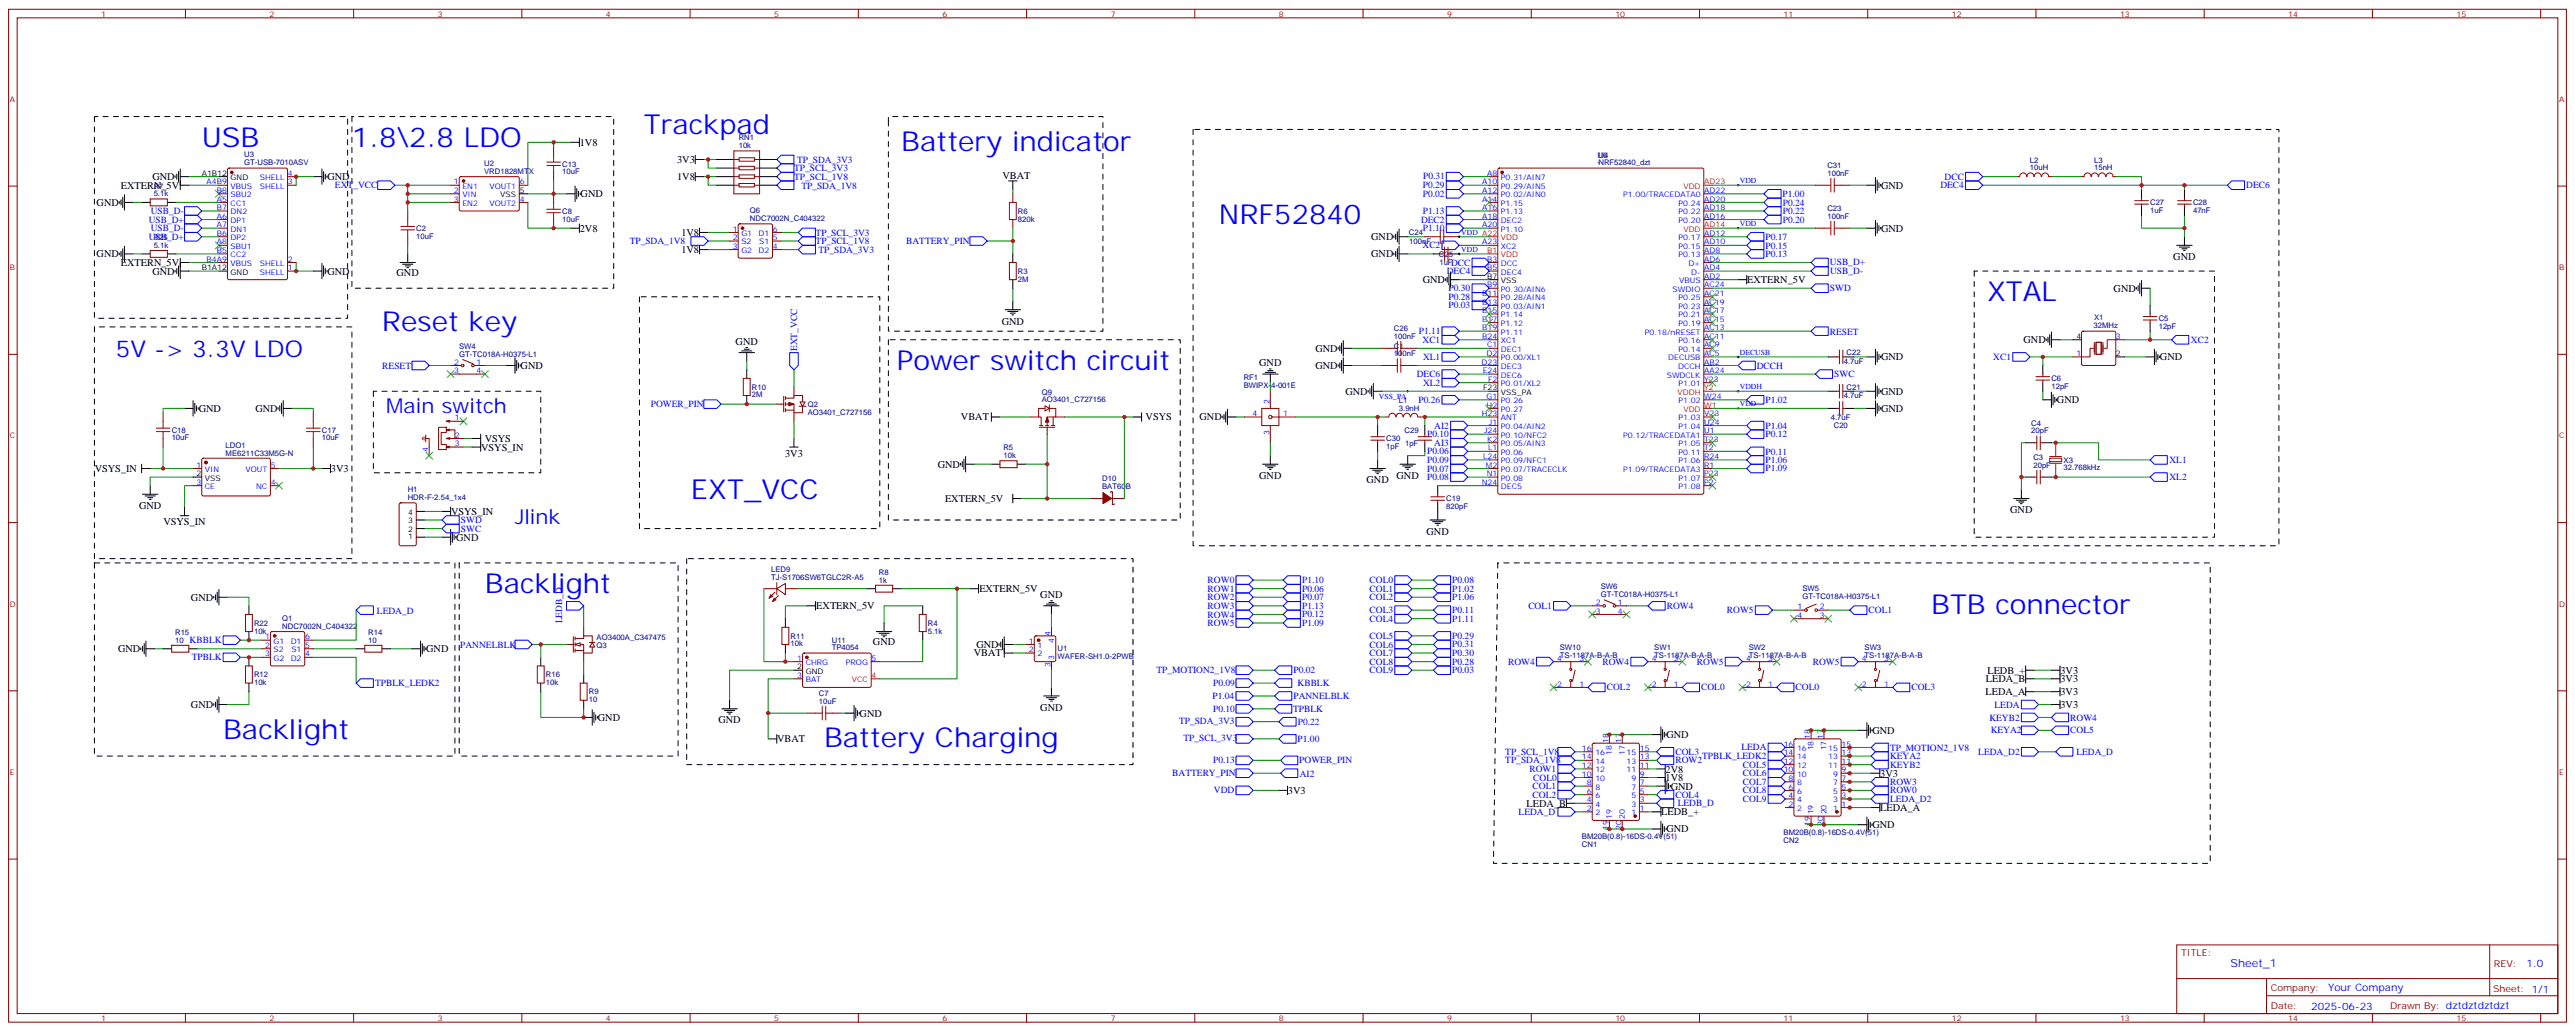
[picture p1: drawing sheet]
<svg xmlns="http://www.w3.org/2000/svg" width="1058mm" height="424mm" viewBox="0 0 1058 424" stroke-linecap="round" stroke-linejoin="round" font-family="sans-serif">
<defs><g id="words">
<g font-size="11.3" fill="#00f">
<text x="264.6" y="55">Trackpad</text>
<text x="82.9" y="60.3">USB</text>
<text x="144.6" y="60.3">1.8\2.8 LDO</text>
<text x="370.4" y="62">Battery indicator</text>
<text x="500.9" y="92">NRF52840</text>
<text x="816.7" y="123.8">XTAL</text>
<text x="157" y="136.1">Reset key</text>
<text x="368.7" y="152">Power switch circuit</text>
<text x="284" y="204.9">EXT_VCC</text>
<text x="199.3" y="243.7">Backlight</text>
<text x="793.7" y="252.5">BTB connector</text>
<text x="91.7" y="303.7">Backlight</text>
<text x="338.7" y="307.2">Battery Charging</text>
</g>
<text font-size="9.5" fill="#00f" x="47.6" y="146.7">5V -&gt; 3.3V LDO</text>
<g font-size="8.5" fill="#00f">
<text x="158.7" y="169.6">Main switch</text>
<text x="211.7" y="215.5">Jlink</text>
</g>
<text font-size="4.6" fill="#00f" x="916.7" y="397.4">Sheet_1</text>
<g font-size="4.2">
<text x="238.3" y="60">1V8</text>
<text x="278.3" y="67">3V3</text>
<text x="49.7" y="77.5">EXTERN_5V</text>
<text x="62.6" y="74">GND</text>
<text x="134.6" y="74">GND</text>
<text x="278.3" y="74">1V8</text>
<text x="412" y="73.7">VBAT</text>
<text x="773.1" y="77.6">GND</text>
<text x="238.7" y="81.1">GND</text>
<text x="39.7" y="84.6">GND</text>
<text x="238.3" y="95.2">2V8</text>
<text x="773.1" y="95.2">GND</text>
<text x="280.1" y="97">1V8</text>
<text x="563.6" y="98.7">GND</text>
<text x="39.7" y="105.8">GND</text>
<text x="280" y="104">1V8</text>
<text x="563.6" y="105.8">GND</text>
<text x="893.2" y="106.9">GND</text>
<text x="49.7" y="109.3">EXTERN_5V</text>
<text x="62.6" y="112.8">GND</text>
<text x="134.6" y="112.8">GND</text>
<text x="163" y="113.5">GND</text>
<text x="584.7" y="116.4">GND</text>
<text x="718.1" y="116.3">EXTERN_5V</text>
<text x="868.7" y="119.9">GND</text>
<text x="411.7" y="133.4">GND</text>
<text x="302.3" y="141.7">GND</text>
<text x="831.7" y="141.1">GND</text>
<text x="540.6" y="144.6">GND</text>
<text x="773.1" y="148.1">GND</text>
<text x="887.8" y="148.1">GND</text>
<text x="214" y="151.6">GND</text>
<text x="517.5" y="150.5">GND</text>
<text x="540.6" y="151.7">GND</text>
<text x="553" y="162.2">GND</text>
<text x="773.1" y="162.2">GND</text>
<text x="845.4" y="165.8">GND</text>
<text x="81.7" y="169.3">GND</text>
<text x="105" y="169.3">GND</text>
<text x="395" y="172.8">VBAT</text>
<text x="470.8" y="172.8">VSYS</text>
<text x="493" y="172.8">GND</text>
<text x="773.1" y="169.3">GND</text>
<text x="197.7" y="185.2">VSYS_IN</text>
<text x="199.2" y="181.6">VSYS</text>
<text x="322.7" y="187.7">3V3</text>
<text x="38.9" y="194">VSYS_IN</text>
<text x="136" y="194">3V3</text>
<text x="385.4" y="192.2">GND</text>
<text x="517.5" y="196.9">GND</text>
<text x="574" y="196.9">GND</text>
<text x="561.6" y="198.6">GND</text>
<text x="57.2" y="209.2">GND</text>
<text x="388.4" y="206.3">EXTERN_5V</text>
<text x="67.1" y="215.9">VSYS_IN</text>
<text x="185.4" y="211.6">VSYS_IN</text>
<text x="826.2" y="211">GND</text>
<text x="586.3" y="219.8">GND</text>
<text x="187.5" y="222.2">GND</text>
<text x="402.5" y="243.3">EXTERN_5V</text>
<text x="427.6" y="245.8">GND</text>
<text x="78.5" y="246.9">GND</text>
<text x="335.5" y="250.4">EXTERN_5V</text>
<text x="48.5" y="268.1">GND</text>
<text x="175.2" y="268.1">GND</text>
<text x="358.8" y="265.2">GND</text>
<text x="400.3" y="269.8">VBAT</text>
<text x="401.3" y="266.3">GND</text>
<text x="816.2" y="280.4">LEDA_B</text>
<text x="816.8" y="276.8">LEDB_+</text>
<text x="846.8" y="280.3">3V3</text>
<text x="846.8" y="276.8">3V3</text>
<text x="816.1" y="285.6">LEDA_A</text>
<text x="846.8" y="285.6">3V3</text>
<text x="78.5" y="291">GND</text>
<text x="427.6" y="292.1">GND</text>
<text x="846.8" y="290.9">3V3</text>
<text x="245.7" y="296.3">GND</text>
<text x="295.3" y="297">GND</text>
<text x="353.3" y="294.5">GND</text>
<text x="319.4" y="305.1">VBAT</text>
<text x="684.9" y="303.3">GND</text>
<text x="769.6" y="301.6">GND</text>
<text x="684.6" y="317.5">2V8</text>
<text x="684.6" y="321">1V8</text>
<text x="772.8" y="319.2">3V3</text>
<text x="529.3" y="326.3">3V3</text>
<text x="686.7" y="324.5">GND</text>
<text x="627.4" y="331.5">LEDA_B</text>
<text x="682.8" y="335.1">LEDB_+</text>
<text x="772.8" y="333.3">LEDA_A</text>
<text x="769.6" y="340.4">GND</text>
<text x="684.9" y="342.1">GND</text>
</g>
<g font-size="4.2" fill="#00f">
<text x="1038.4" y="397.6">1.0</text>
<text x="956.8" y="407.2">Your Company</text>
<text x="949.9" y="415">2025-06-23</text>
</g>
<g font-size="3.9" fill="#00f">
<text x="326.4" y="70.4">TP_SCL_3V3</text>
<text x="327.6" y="66.9">TP_SDA_3V3</text>
<text x="137.7" y="77.4">EXT_VCC</text>
<text x="326.4" y="73.9">TP_SCL_1V8</text>
<text x="329.4" y="77.5">TP_SDA_1V8</text>
<text x="584.8" y="77.4">P0.29</text>
<text x="584.9" y="73.7">P0.31</text>
<text x="797.5" y="77.4">DEC4</text>
<text x="799.2" y="73.9">DCC</text>
<text x="923.2" y="77.3">DEC6</text>
<text x="584.8" y="80.9">P0.02</text>
<text x="732.7" y="80.9">P1.00</text>
<text x="62" y="88">USB_D-</text>
<text x="584.8" y="88">P1.13</text>
<text x="732.7" y="84.5">P0.24</text>
<text x="732.7" y="88.1">P0.22</text>
<text x="61.1" y="91.5">USB_D+</text>
<text x="62" y="95">USB_D-</text>
<text x="584.1" y="91.5">DEC2</text>
<text x="584.8" y="95">P1.10</text>
<text x="732.7" y="91.6">P0.20</text>
<text x="61.1" y="98.6">USB_D+</text>
<text x="258.8" y="100.3">TP_SDA_1V8</text>
<text x="335.2" y="96.8">TP_SCL_3V3</text>
<text x="335.2" y="100.4">TP_SCL_1V8</text>
<text x="372.4" y="100.3">BATTERY_PIN</text>
<text x="725.7" y="98.7">P0.17</text>
<text x="336.4" y="103.8">TP_SDA_3V3</text>
<text x="584.7" y="102.1">XC2</text>
<text x="725.7" y="102.2">P0.15</text>
<text x="725.7" y="105.6">P0.13</text>
<text x="594.6" y="112.7">DEC4</text>
<text x="596.4" y="109.1">DCC</text>
<text x="752.1" y="109.1">USB_D+</text>
<text x="752.2" y="112.7">USB_D-</text>
<text x="595.4" y="119.7">P0.30</text>
<text x="752.1" y="119.7">SWD</text>
<text x="595.4" y="123.2">P0.28</text>
<text x="595.4" y="126.8">P0.03</text>
<text x="583.2" y="137.2">P1.11</text>
<text x="752.1" y="137.5">RESET</text>
<text x="584.7" y="140.9">XC1</text>
<text x="900.5" y="140.8">XC2</text>
<text x="327.6" y="144.3" transform="rotate(-90 327.6 144.3)">EXT_VCC</text>
<text x="584.9" y="148">XL1</text>
<text x="819.3" y="147.9">XC1</text>
<text x="157.1" y="151.4">RESET</text>
<text x="582.3" y="155">DEC6</text>
<text x="722.1" y="151.5">DCCH</text>
<text x="753.9" y="155">SWC</text>
<text x="584.9" y="158.5">XL2</text>
<text x="267.5" y="167.4">POWER_PIN</text>
<text x="583" y="165.6">P0.26</text>
<text x="725.7" y="165.7">P1.02</text>
<text x="586.6" y="179.7">P0.10</text>
<text x="589.5" y="176.2">AI2</text>
<text x="725.7" y="176.3">P1.04</text>
<text x="725.7" y="179.8">P0.12</text>
<text x="589.5" y="183.2">AI3</text>
<text x="586.6" y="190.3">P0.09</text>
<text x="586.6" y="186.7">P0.06</text>
<text x="725.7" y="190.4">P1.06</text>
<text x="725.7" y="186.8">P0.11</text>
<text x="891.6" y="190.2">XL1</text>
<text x="586.6" y="197.3">P0.08</text>
<text x="586.6" y="193.8">P0.07</text>
<text x="725.7" y="193.7">P1.09</text>
<text x="891.6" y="197.3">XL2</text>
<text x="189.4" y="215">SWD</text>
<text x="189.4" y="218.5">SWC</text>
<text x="496.4" y="239.7">ROW0</text>
<text x="535.2" y="239.6">P1.10</text>
<text x="562.9" y="239.6">COL0</text>
<text x="596.9" y="239.7">P0.08</text>
<text x="496.4" y="243.2">ROW1</text>
<text x="535.2" y="243.2">P0.06</text>
<text x="562.9" y="243.2">COL1</text>
<text x="596.9" y="243.2">P1.02</text>
<text x="496.4" y="246.8">ROW2</text>
<text x="496.4" y="250.3">ROW3</text>
<text x="535.2" y="246.7">P0.07</text>
<text x="535.2" y="250.2">P1.13</text>
<text x="562.9" y="246.7">COL2</text>
<text x="596.9" y="246.7">P1.06</text>
<text x="628.2" y="250.3">COL1</text>
<text x="685.1" y="250.3">ROW4</text>
<text x="154.9" y="252.2">LEDA_D</text>
<text x="231.1" y="256.2" transform="rotate(-90 231.1 256.2)">LEDB_D</text>
<text x="496.4" y="257.3">ROW5</text>
<text x="496.4" y="253.8">ROW4</text>
<text x="535.2" y="257.3">P1.09</text>
<text x="535.2" y="253.6">P0.12</text>
<text x="562.9" y="252">COL3</text>
<text x="562.9" y="255.6">COL4</text>
<text x="596.9" y="252">P0.11</text>
<text x="596.9" y="255.5">P1.11</text>
<text x="709.8" y="252">ROW5</text>
<text x="768" y="252">COL1</text>
<text x="562.9" y="262.7">COL5</text>
<text x="596.9" y="262.6">P0.29</text>
<text x="77.9" y="264.3">KBBLK</text>
<text x="189.2" y="266.1">PANNELBLK</text>
<text x="562.9" y="269.7">COL7</text>
<text x="562.9" y="266.2">COL6</text>
<text x="596.9" y="269.6">P0.30</text>
<text x="596.9" y="266.1">P0.31</text>
<text x="78.8" y="271.4">TPBLK</text>
<text x="562.9" y="273.2">COL8</text>
<text x="596.9" y="273.2">P0.28</text>
<text x="619.8" y="273.2">ROW4</text>
<text x="658.6" y="273.2">ROW4</text>
<text x="697.4" y="273.2">ROW5</text>
<text x="745.1" y="273.2">ROW5</text>
<text x="154.2" y="281.9">TPBLK_LEDK2</text>
<text x="475.3" y="276.7">TP_MOTION2_1V8</text>
<text x="531.6" y="276.7">P0.02</text>
<text x="562.9" y="276.8">COL9</text>
<text x="596.9" y="276.7">P0.03</text>
<text x="498.4" y="287.3">P1.04</text>
<text x="498.6" y="282.1">P0.09</text>
<text x="531.6" y="287.3">PANNELBLK</text>
<text x="533.3" y="282">KBBLK</text>
<text x="660.4" y="283.6">COL2</text>
<text x="699.2" y="283.8">COL0</text>
<text x="738" y="283.8">COL0</text>
<text x="785.6" y="283.8">COL3</text>
<text x="498.6" y="292.6">P0.10</text>
<text x="531.5" y="292.7">TPBLK</text>
<text x="819.8" y="290.8">LEDA</text>
<text x="484.6" y="297.6">TP_SDA_3V3</text>
<text x="533.4" y="297.8">P0.22</text>
<text x="817.6" y="296.1">KEYB2</text>
<text x="850.9" y="296.1">ROW4</text>
<text x="486.4" y="304.6">TP_SCL_3V3</text>
<text x="533.3" y="304.9">P1.00</text>
<text x="818.2" y="301.4">KEYA2</text>
<text x="850.9" y="301.3">COL5</text>
<text x="618.7" y="310.2">TP_SCL_1V8</text>
<text x="688.6" y="310.2">COL3</text>
<text x="699.6" y="311.9">TPBLK_LEDK2</text>
<text x="715.7" y="308.4">LEDA</text>
<text x="776.8" y="308.5">TP_MOTION2_1V8</text>
<text x="813.1" y="310.2">LEDA_D2</text>
<text x="853.4" y="310.4">LEDA_D</text>
<text x="498.6" y="313.7">P0.13</text>
<text x="534" y="313.7">POWER_PIN</text>
<text x="618.7" y="313.7">TP_SDA_1V8</text>
<text x="628.6" y="317.3">ROW1</text>
<text x="688.6" y="313.7">ROW2</text>
<text x="716.4" y="315.5">COL5</text>
<text x="776.8" y="312">KEYA2</text>
<text x="776.8" y="315.6">KEYB2</text>
<text x="481.8" y="319">BATTERY_PIN</text>
<text x="534.2" y="319.1">AI2</text>
<text x="630.2" y="320.8">COL0</text>
<text x="716.4" y="319">COL6</text>
<text x="716.4" y="322.6">COL7</text>
<text x="776.8" y="322.5">ROW3</text>
<text x="498.9" y="326.1">VDD</text>
<text x="629.9" y="327.9">COL2</text>
<text x="629.9" y="324.3">COL1</text>
<text x="688.6" y="327.9">COL4</text>
<text x="716.4" y="326.1">COL8</text>
<text x="716.4" y="329.6">COL9</text>
<text x="776.8" y="326.1">ROW0</text>
<text x="776.8" y="329.6">LEDA_D2</text>
<text x="624.2" y="334.9">LEDA_D</text>
<text x="689.5" y="331.4">LEDB_D</text>
</g>
<g font-size="3.9" fill="#800">
<text x="896.4" y="392.9">TITLE:</text>
<text x="1025" y="397.6">REV:</text>
<text x="933.3" y="407.1">Company:</text>
<text x="1024.7" y="407.7">Sheet: 1/1</text>
<text x="933.3" y="414.8">Date:</text>
<text x="982.4" y="414.9">Drawn By: dztdztdztdzt</text>
</g>
<g font-size="3.2" fill="#800">
<text x="41.6" y="6.8">1</text>
<text x="110.8" y="6.8">2</text>
<text x="179.9" y="6.8">3</text>
<text x="249.1" y="6.8">4</text>
<text x="318.2" y="6.8">5</text>
<text x="387.3" y="6.8">6</text>
<text x="456.5" y="6.8">7</text>
<text x="525.6" y="6.8">8</text>
<text x="594.8" y="6.8">9</text>
<text x="663.9" y="6.8">10</text>
<text x="733.1" y="6.8">11</text>
<text x="802.2" y="6.8">12</text>
<text x="871.4" y="6.8">13</text>
<text x="940.5" y="6.8">14</text>
<text x="1009.6" y="6.8">15</text>
<text x="4.1" y="41.9">A</text>
<text x="1051.8" y="41.9">A</text>
<text x="4.1" y="111.1">B</text>
<text x="1051.8" y="111.1">B</text>
<text x="4.1" y="180.2">C</text>
<text x="1051.8" y="180.2">C</text>
<text x="4.1" y="249.3">D</text>
<text x="1051.8" y="249.3">D</text>
<text x="4.1" y="318.5">E</text>
<text x="1051.8" y="318.5">E</text>
<text x="41.6" y="419.6">1</text>
<text x="110.8" y="419.6">2</text>
<text x="179.9" y="419.6">3</text>
<text x="249.1" y="419.6">4</text>
<text x="318.2" y="419.6">5</text>
<text x="387.3" y="419.6">6</text>
<text x="456.5" y="419.6">7</text>
<text x="525.6" y="419.6">8</text>
<text x="594.8" y="419.6">9</text>
<text x="663.9" y="419.6">10</text>
<text x="733.1" y="419.6">11</text>
<text x="802.2" y="419.6">12</text>
<text x="871.4" y="419.6">13</text>
<text x="940.5" y="419.6">14</text>
<text x="1009.6" y="419.6">15</text>
</g>
<g font-size="3.2" fill="#000080">
<text x="303.6" y="57.7">RN1</text>
<text x="100.4" y="64.6">U3</text>
<text x="303.6" y="61">10k</text>
<text x="656.6" y="64.8">U6</text>
<text x="657" y="65">U4</text>
<text x="100.4" y="67.8">GT-USB-7010ASV</text>
<text x="199" y="71.5">VRD1828MTX</text>
<text x="199" y="68.3">U2</text>
<text x="231.1" y="71.6">10uF</text>
<text x="231.1" y="68.5">C13</text>
<text x="656.6" y="68">-NRF52840_dzt</text>
<text x="751.1" y="69.1">C31</text>
<text x="834.2" y="70">10uH</text>
<text x="834.2" y="66.8">L2</text>
<text x="860.7" y="70">15nH</text>
<text x="860.7" y="67.1">L3</text>
<text x="63.2" y="77.5">R7</text>
<text x="751.1" y="72.2">100nF</text>
<text x="63.2" y="80.7">5.1k</text>
<text x="231.1" y="87.9">C8</text>
<text x="308.2" y="87.7">Q6</text>
<text x="418.4" y="87.9">R6</text>
<text x="751.1" y="89.9">100nF</text>
<text x="751.1" y="86.8">C23</text>
<text x="883.7" y="87.5">1uF</text>
<text x="883.7" y="84.4">C27</text>
<text x="901.3" y="87.5">47nF</text>
<text x="901.3" y="84.3">C28</text>
<text x="171.1" y="94.9">C2</text>
<text x="231.1" y="91">10uF</text>
<text x="308.2" y="90.9">NDC7002N_C404322</text>
<text x="418.4" y="91">820k</text>
<text x="63.2" y="101.9">5.1k</text>
<text x="63.2" y="98.7">R25</text>
<text x="171.1" y="98.1">10uF</text>
<text x="579.1" y="96.6">C24</text>
<text x="579.2" y="100.2">100nF</text>
<text x="591.4" y="105.5">C25</text>
<text x="418.4" y="112.5">R3</text>
<text x="591.6" y="109">1uF</text>
<text x="418.4" y="115.7">2M</text>
<text x="860.7" y="131.7">X1</text>
<text x="887.2" y="132">C5</text>
<text x="572.9" y="136.2">C26</text>
<text x="860.4" y="134.9">32MHz</text>
<text x="887.2" y="135.1">12pF</text>
<text x="188.7" y="143.5">SW4</text>
<text x="572.9" y="139.3">100nF</text>
<text x="572.9" y="143.3">C1</text>
<text x="188.7" y="146.7">GT-TC018A-H0375-L1</text>
<text x="572.9" y="146.3">100nF</text>
<text x="757.8" y="149.6">4.7uF</text>
<text x="759" y="146">C22</text>
<text x="309" y="160.1">R10</text>
<text x="511.2" y="159.4">BWIPX-4-001E</text>
<text x="511.2" y="156.2">RF1</text>
<text x="759" y="160.1">C21</text>
<text x="843.1" y="159.8">12pF</text>
<text x="843.1" y="156.6">C6</text>
<text x="309" y="163.4">2M</text>
<text x="332" y="167.2">Q2</text>
<text x="428.2" y="165.4">AO3401_C727156</text>
<text x="428.2" y="162.2">Q9</text>
<text x="575" y="165.6">L1</text>
<text x="757.8" y="163.7">4.7uF</text>
<text x="332" y="170.4">AO3401_C727156</text>
<text x="575" y="168.8">3.9nH</text>
<text x="752.5" y="172.5">4.7uF</text>
<text x="70.6" y="177.8">C18</text>
<text x="132.3" y="177.8">C17</text>
<text x="577.3" y="177.8">C29</text>
<text x="753.7" y="176">C20</text>
<text x="834.8" y="178.1">20pF</text>
<text x="834.8" y="174.9">C4</text>
<text x="70.6" y="181">10uF</text>
<text x="92.7" y="184">LDO1</text>
<text x="132.3" y="181">10uF</text>
<text x="412.4" y="185.1">R5</text>
<text x="569.7" y="184.5">1pF</text>
<text x="569.7" y="181.3">C30</text>
<text x="577.5" y="183.1">1pF</text>
<text x="92.7" y="187.3">ME6211C33M5G-N</text>
<text x="412.4" y="188.3">10k</text>
<text x="835.7" y="189">C3</text>
<text x="848.2" y="190.1">X3</text>
<text x="453" y="197.8">D10</text>
<text x="835.7" y="192.2">20pF</text>
<text x="848.1" y="193.3">32.768kHz</text>
<text x="167.6" y="202.4">H1</text>
<text x="453" y="201">BAT60B</text>
<text x="167.6" y="205.6">HDR-F-2.54_1x4</text>
<text x="594.4" y="209.2">820pF</text>
<text x="594.4" y="206.1">C19</text>
<text x="316.9" y="238.4">TJ-S1706SW6TGLC2R-A5</text>
<text x="316.9" y="235.2">LED9</text>
<text x="361.3" y="239.5">1k</text>
<text x="361.3" y="236.3">R8</text>
<text x="657.9" y="245.5">GT-TC018A-H0375-L1</text>
<text x="657.9" y="242.2">SW6</text>
<text x="740.8" y="246">GT-TC018A-H0375-L1</text>
<text x="740.8" y="242.8">SW5</text>
<text x="104.4" y="257.2">R22</text>
<text x="116" y="255.3">Q1</text>
<text x="381.4" y="257.2">R4</text>
<text x="72" y="261">R15</text>
<text x="104.4" y="260.4">10k</text>
<text x="116" y="258.5">NDC7002N_C404322</text>
<text x="151.4" y="261">R14</text>
<text x="245.2" y="263">AO3400A_C347475</text>
<text x="324.9" y="262.5">R11</text>
<text x="381.4" y="260.4">5.1k</text>
<text x="72" y="264.2">10</text>
<text x="151.4" y="264.2">10</text>
<text x="245.2" y="266.2">Q3</text>
<text x="324.9" y="265.7">10k</text>
<text x="341.9" y="267.3">TP4054</text>
<text x="341.9" y="264.2">U11</text>
<text x="434.7" y="267.7">U1</text>
<text x="641.1" y="267.3">SW10</text>
<text x="679.9" y="267.3">SW1</text>
<text x="718.7" y="267.3">SW2</text>
<text x="766.3" y="267.3">SW3</text>
<text x="434.7" y="271">WAFER-SH1.0-2PWB</text>
<text x="641.1" y="270.5">TS-1187A-B-A-B</text>
<text x="679.9" y="270.5">TS-1187A-B-A-B</text>
<text x="718.7" y="270.5">TS-1187A-B-A-B</text>
<text x="766.3" y="270.5">TS-1187A-B-A-B</text>
<text x="104.4" y="281.5">10k</text>
<text x="104.4" y="278.3">R12</text>
<text x="224.4" y="281.5">10k</text>
<text x="224.4" y="278.3">R16</text>
<text x="242" y="285.4">R9</text>
<text x="336.6" y="286">C7</text>
<text x="242" y="288.6">10</text>
<text x="336.6" y="289.2">10uF</text>
<text x="650.2" y="344.9">BM20B(0.8)-16DS-0.4V(51)</text>
<text x="733.1" y="343.2">BM20B(0.8)-16DS-0.4V(51)</text>
<text x="733.1" y="346.4">CN2</text>
<text x="650.2" y="348.1">CN1</text>
</g>
<g font-size="3.2">
<text x="82.9" y="72.2">A1B12</text>
<text x="94.8" y="74">GND</text>
<text x="205.6" y="81.1">VSS</text>
<text x="213.6" y="79.3">5</text>
<text x="82.9" y="111.1">B1A12</text>
<text x="94.8" y="112.8">GND</text>
<text x="611.2" y="114.6">B7</text>
<text x="616.9" y="116.3">VSS</text>
<text x="853.5" y="139.3">4</text>
<text x="869.6" y="146.3">2</text>
<text x="609.6" y="160.4">F23</text>
<text x="616.9" y="162.2">VSS_PA</text>
<text x="80.7" y="195.7">2</text>
<text x="84.2" y="197.5">VSS</text>
<text x="167.8" y="215.1">3</text>
<text x="167.8" y="211.6">4</text>
<text x="167.8" y="221.5">1</text>
<text x="167.8" y="218.7">2</text>
<text x="327.7" y="275.1">2</text>
<text x="331.2" y="276.9">GND</text>
</g>
<g font-size="3.2" fill="#00f">
<text x="84.9" y="75.8">A4B9</text>
<text x="94.8" y="77.5">VBUS</text>
<text x="106.8" y="74">SHELL</text>
<text x="106.8" y="77.5">SHELL</text>
<text x="118.4" y="72.2">4</text>
<text x="118.4" y="75.8">3</text>
<text x="186.5" y="75.8">1</text>
<text x="190" y="77.5">EN1</text>
<text x="201.2" y="77.5">VOUT1</text>
<text x="213.6" y="75.8">6</text>
<text x="609.2" y="75.8">A10</text>
<text x="611.2" y="72.2">A8</text>
<text x="616.9" y="74">P0.31/AIN7</text>
<text x="616.9" y="77.5">P0.29/AIN5</text>
<text x="715.1" y="75.2">VDD</text>
<text x="89.1" y="79.3">B8</text>
<text x="89.1" y="82.8">A5</text>
<text x="94.8" y="81.1">SBU2</text>
<text x="186.5" y="79.3">2</text>
<text x="186.5" y="82.8">3</text>
<text x="190" y="81.1">VIN</text>
<text x="213.6" y="82.8">4</text>
<text x="609.2" y="79.3">A12</text>
<text x="609.2" y="82.8">A14</text>
<text x="616.9" y="81.1">P0.02/AIN0</text>
<text x="667.1" y="81.1">P1.00/TRACEDATA0</text>
<text x="700.4" y="82.8">AD20</text>
<text x="700.4" y="79.3">AD22</text>
<text x="89.1" y="86.4">B7</text>
<text x="89.1" y="89.9">A6</text>
<text x="94.8" y="88.1">DN2</text>
<text x="94.8" y="84.6">CC1</text>
<text x="190" y="84.6">EN2</text>
<text x="201.2" y="84.6">VOUT2</text>
<text x="609.2" y="86.4">A16</text>
<text x="609.2" y="89.9">A18</text>
<text x="616.9" y="84.6">P1.15</text>
<text x="616.9" y="88.1">P1.13</text>
<text x="689.8" y="88.1">P0.22</text>
<text x="689.8" y="84.6">P0.24</text>
<text x="700.4" y="89.9">AD16</text>
<text x="700.4" y="86.4">AD18</text>
<text x="89.1" y="93.4">A7</text>
<text x="94.8" y="95.2">DN1</text>
<text x="94.8" y="91.7">DP1</text>
<text x="301.2" y="95.2">1</text>
<text x="317.7" y="95.2">6</text>
<text x="609.2" y="93.4">A20</text>
<text x="616.9" y="91.7">DEC2</text>
<text x="616.9" y="95.2">P1.10</text>
<text x="689.8" y="91.7">P0.20</text>
<text x="715.1" y="92.9">VDD</text>
<text x="89.1" y="96.9">B6</text>
<text x="89.1" y="100.5">A8</text>
<text x="94.8" y="98.7">DP2</text>
<text x="301.2" y="98.7">2</text>
<text x="304.7" y="96.9">G1</text>
<text x="304.7" y="100.5">S2</text>
<text x="311.7" y="96.9">D1</text>
<text x="312" y="100.5">S1</text>
<text x="317.7" y="98.7">5</text>
<text x="600.6" y="96.4">VDD A22</text>
<text x="609.2" y="100.5">A23</text>
<text x="689.8" y="98.7">P0.17</text>
<text x="700.4" y="100.5">AD10</text>
<text x="700.4" y="96.9">AD12</text>
<text x="84.9" y="107.5">B4A9</text>
<text x="89.1" y="104">B5</text>
<text x="94.8" y="105.8">CC2</text>
<text x="94.8" y="102.2">SBU1</text>
<text x="118.4" y="107.5">2</text>
<text x="301.2" y="102.2">3</text>
<text x="304.7" y="104">G2</text>
<text x="311.7" y="104">D2</text>
<text x="317.7" y="102.2">4</text>
<text x="600.6" y="103.5">VDD</text>
<text x="611.2" y="107.5">B3</text>
<text x="616.9" y="102.2">XC2</text>
<text x="689.8" y="105.8">P0.13</text>
<text x="689.8" y="102.2">P0.15</text>
<text x="700.4" y="107.5">AD6</text>
<text x="700.4" y="104">AD8</text>
<text x="94.8" y="109.3">VBUS</text>
<text x="106.8" y="109.3">SHELL</text>
<text x="106.8" y="112.8">SHELL</text>
<text x="118.4" y="111.1">1</text>
<text x="611.2" y="111.1">B5</text>
<text x="616.9" y="109.3">DCC</text>
<text x="616.9" y="112.8">DEC4</text>
<text x="693.9" y="109.3">D+</text>
<text x="695.1" y="112.8">D-</text>
<text x="700.4" y="111.1">AD4</text>
<text x="611.2" y="118.1">B9</text>
<text x="616.9" y="119.9">P0.30/AIN6</text>
<text x="687.4" y="119.9">SWDIO</text>
<text x="690.1" y="116.3">VBUS</text>
<text x="700.4" y="118.1">AC24</text>
<text x="700.4" y="114.6">AD2</text>
<text x="609.2" y="121.6">B11</text>
<text x="609.2" y="125.2">B13</text>
<text x="616.9" y="123.4">P0.28/AIN4</text>
<text x="689.8" y="123.4">P0.25</text>
<text x="700.4" y="125.2">AC19</text>
<text x="700.4" y="121.6">AC21</text>
<text x="609.2" y="128.7">B15</text>
<text x="616.9" y="126.9">P0.03/AIN1</text>
<text x="616.9" y="130.5">P1.14</text>
<text x="689.8" y="130.5">P0.21</text>
<text x="689.8" y="126.9">P0.23</text>
<text x="700.4" y="128.7">AC17</text>
<text x="609.2" y="132.2">B17</text>
<text x="609.2" y="135.7">B19</text>
<text x="616.9" y="134">P1.12</text>
<text x="616.9" y="137.5">P1.11</text>
<text x="676.1" y="137.5">P0.18/nRESET</text>
<text x="689.8" y="134">P0.19</text>
<text x="700.4" y="135.7">AC13</text>
<text x="700.4" y="132.2">AC15</text>
<text x="609.2" y="139.3">B24</text>
<text x="611.2" y="142.8">C1</text>
<text x="616.9" y="141">XC1</text>
<text x="689.8" y="141">P0.16</text>
<text x="700.4" y="142.8">AC9</text>
<text x="700.4" y="139.3">AC11</text>
<text x="869.6" y="139.3">3</text>
<text x="186.7" y="149.9">2</text>
<text x="195.8" y="149.9">1</text>
<text x="608.9" y="149.9">D23</text>
<text x="611" y="146.3">D2</text>
<text x="616.9" y="144.6">DEC1</text>
<text x="616.9" y="148.1">P0.00/XL1</text>
<text x="685.6" y="148.1">DECUSB</text>
<text x="689.8" y="144.6">P0.14</text>
<text x="700.4" y="149.9">AB2</text>
<text x="700.4" y="146.3">AC5</text>
<text x="715.1" y="145.8">DECUSB</text>
<text x="853.5" y="146.3">1</text>
<text x="186.7" y="153.4">3</text>
<text x="195.8" y="153.4">4</text>
<text x="609.4" y="153.4">E24</text>
<text x="616.9" y="151.6">DEC3</text>
<text x="616.9" y="155.2">DEC6</text>
<text x="685" y="155.2">SWDCLK</text>
<text x="689.7" y="151.6">DCCH</text>
<text x="700.4" y="153.4">AA24</text>
<text x="611.6" y="156.9">F2</text>
<text x="616.9" y="158.7">P0.01/XL2</text>
<text x="689.8" y="158.7">P1.01</text>
<text x="700.4" y="156.9">Y23</text>
<text x="715.1" y="159.9">VDDH</text>
<text x="521.8" y="166.1" transform="rotate(-90 521.8 166.1)">2</text>
<text x="566.8" y="163.9">VSS_PA</text>
<text x="610.9" y="164">G1</text>
<text x="611" y="167.5">H2</text>
<text x="616.9" y="165.7">P0.26</text>
<text x="689.8" y="165.7">P1.02</text>
<text x="700.4" y="164">W24</text>
<text x="715.1" y="167">VDD</text>
<text x="187" y="172.8">1</text>
<text x="514.8" y="171">4</text>
<text x="527.4" y="171">1</text>
<text x="609" y="171">H23</text>
<text x="616.9" y="169.3">P0.27</text>
<text x="616.9" y="172.8">ANT</text>
<text x="689.8" y="172.8">P1.03</text>
<text x="700.4" y="171">V23</text>
<text x="187" y="179.8">2</text>
<text x="521.8" y="178.7" transform="rotate(-90 521.8 178.7)">3</text>
<text x="609.9" y="178.1">J24</text>
<text x="612" y="174.6">J1</text>
<text x="616.9" y="176.3">P0.04/AIN2</text>
<text x="616.9" y="179.8">P0.10/NFC2</text>
<text x="667.1" y="179.8">P0.12/TRACEDATA1</text>
<text x="689.8" y="176.3">P1.04</text>
<text x="700.4" y="178.1">U1</text>
<text x="700.4" y="174.6">U24</text>
<text x="176" y="185.7" transform="rotate(-90 176 185.7)">4</text>
<text x="187" y="183.4">3</text>
<text x="611.2" y="181.6">K2</text>
<text x="611.6" y="185.1">L1</text>
<text x="616.9" y="183.4">P0.05/AIN3</text>
<text x="689.8" y="183.4">P1.05</text>
<text x="700.4" y="185.1">T2</text>
<text x="700.4" y="181.6">T23</text>
<text x="609.6" y="188.7">L24</text>
<text x="616.9" y="186.9">P0.06</text>
<text x="616.9" y="190.4">P0.09/NFC1</text>
<text x="689.8" y="190.4">P1.06</text>
<text x="689.8" y="186.9">P0.11</text>
<text x="700.4" y="188.7">R24</text>
<text x="80.7" y="192.2">1</text>
<text x="84.2" y="194">VIN</text>
<text x="100.9" y="194">VOUT</text>
<text x="111.3" y="192.2">5</text>
<text x="610.7" y="192.2">M2</text>
<text x="611" y="195.7">N1</text>
<text x="616.9" y="194">P0.07/TRACECLK</text>
<text x="616.9" y="197.5">P0.08</text>
<text x="667.1" y="194">P1.09/TRACEDATA3</text>
<text x="689.8" y="197.5">P1.07</text>
<text x="700.4" y="195.7">P23</text>
<text x="700.4" y="192.2">R1</text>
<text x="80.7" y="199.2">3</text>
<text x="84.2" y="201">CE</text>
<text x="105.2" y="201">NC</text>
<text x="111.3" y="199.2">4</text>
<text x="609" y="199.2">N24</text>
<text x="616.9" y="201">DEC5</text>
<text x="689.8" y="201">P1.08</text>
<text x="700.4" y="199.2">P2</text>
<text x="655.9" y="248.6">2</text>
<text x="665" y="248.6">1</text>
<text x="738.8" y="250.4">1</text>
<text x="747.9" y="250.4">2</text>
<text x="655.9" y="252.2">3</text>
<text x="665" y="252.2">4</text>
<text x="738.8" y="253.9">4</text>
<text x="747.9" y="253.9">3</text>
<text x="108.9" y="262.7">1</text>
<text x="125.4" y="262.7">6</text>
<text x="431.8" y="261.3" transform="rotate(-90 431.8 261.3)">4</text>
<text x="108.9" y="266.3">2</text>
<text x="108.9" y="269.8">3</text>
<text x="112.4" y="264.5">G1</text>
<text x="112.4" y="268">S2</text>
<text x="119.5" y="264.5">D1</text>
<text x="119.7" y="268">S1</text>
<text x="125.4" y="269.8">4</text>
<text x="125.4" y="266.3">5</text>
<text x="422.9" y="264.5">1</text>
<text x="422.9" y="268">2</text>
<text x="426.4" y="266.3">1</text>
<text x="426.4" y="269.8">2</text>
<text x="433.2" y="264.1" transform="rotate(-90 433.2 264.1)">4</text>
<text x="112.4" y="271.6">G2</text>
<text x="119.5" y="271.6">D2</text>
<text x="327.7" y="271.6">1</text>
<text x="331.2" y="273.3">CHRG</text>
<text x="347.7" y="273.3">PROG</text>
<text x="358.2" y="271.6">5</text>
<text x="431.8" y="273.9" transform="rotate(-90 431.8 273.9)">3</text>
<text x="433.2" y="271.2" transform="rotate(-90 433.2 271.2)">3</text>
<text x="640" y="271.6">4</text>
<text x="649.1" y="271.6">3</text>
<text x="678.8" y="271.6">4</text>
<text x="687.9" y="271.6">3</text>
<text x="717.7" y="271.6">4</text>
<text x="726.7" y="271.6">3</text>
<text x="765.3" y="271.6">4</text>
<text x="774.3" y="271.6">3</text>
<text x="327.7" y="278.6">3</text>
<text x="331.2" y="280.4">BAT</text>
<text x="640" y="282.2">2</text>
<text x="649.1" y="282.2">1</text>
<text x="678.8" y="282.2">2</text>
<text x="687.9" y="282.2">1</text>
<text x="717.7" y="282.2">2</text>
<text x="726.7" y="282.2">1</text>
<text x="765.3" y="282.2">2</text>
<text x="774.3" y="282.2">1</text>
<text x="661.1" y="305.4" transform="rotate(-90 661.1 305.4)">18</text>
<text x="666.4" y="305.4" transform="rotate(-90 666.4 305.4)">17</text>
<text x="744" y="303.7" transform="rotate(-90 744 303.7)">18</text>
<text x="749.3" y="303.7" transform="rotate(-90 749.3 303.7)">17</text>
<text x="650.2" y="308.6">16</text>
<text x="655.7" y="310.4">16</text>
<text x="662.5" y="310.2" transform="rotate(-90 662.5 310.2)">18</text>
<text x="667.8" y="310.2" transform="rotate(-90 667.8 310.2)">17</text>
<text x="668.5" y="310.4">15</text>
<text x="674" y="308.6">15</text>
<text x="733.1" y="306.8">16</text>
<text x="733.1" y="310.4">14</text>
<text x="738.6" y="308.6">16</text>
<text x="745.4" y="308.4" transform="rotate(-90 745.4 308.4)">18</text>
<text x="750.7" y="308.4" transform="rotate(-90 750.7 308.4)">17</text>
<text x="751.4" y="308.6">15</text>
<text x="756.9" y="310.4">13</text>
<text x="756.9" y="306.8">15</text>
<text x="650.2" y="312.1">14</text>
<text x="650.2" y="315.7">12</text>
<text x="655.7" y="313.9">14</text>
<text x="655.7" y="317.4">12</text>
<text x="668.5" y="317.4">11</text>
<text x="668.5" y="313.9">13</text>
<text x="674" y="315.7">11</text>
<text x="674" y="312.1">13</text>
<text x="733.1" y="313.9">12</text>
<text x="733.1" y="317.4">10</text>
<text x="738.6" y="312.1">14</text>
<text x="738.6" y="315.7">12</text>
<text x="751.4" y="315.7">11</text>
<text x="751.4" y="312.1">13</text>
<text x="756.9" y="317.4">9</text>
<text x="756.9" y="313.9">11</text>
<text x="650.2" y="319.2">10</text>
<text x="652.2" y="322.7">8</text>
<text x="655.7" y="321">10</text>
<text x="670.5" y="321">9</text>
<text x="674" y="322.7">7</text>
<text x="674" y="319.2">9</text>
<text x="735.1" y="321">8</text>
<text x="738.6" y="319.2">10</text>
<text x="738.6" y="322.7">8</text>
<text x="753.4" y="322.7">7</text>
<text x="753.4" y="319.2">9</text>
<text x="756.9" y="321">7</text>
<text x="652.2" y="326.2">6</text>
<text x="652.2" y="329.8">4</text>
<text x="655.7" y="324.5">8</text>
<text x="655.7" y="328">6</text>
<text x="670.5" y="328">5</text>
<text x="670.5" y="324.5">7</text>
<text x="674" y="329.8">3</text>
<text x="674" y="326.2">5</text>
<text x="735.1" y="324.5">6</text>
<text x="735.1" y="328">4</text>
<text x="738.6" y="326.2">6</text>
<text x="738.6" y="329.8">4</text>
<text x="753.4" y="329.8">3</text>
<text x="753.4" y="326.2">5</text>
<text x="756.9" y="328">3</text>
<text x="756.9" y="324.5">5</text>
<text x="652.2" y="333.3">2</text>
<text x="655.7" y="331.5">4</text>
<text x="655.7" y="335.1">2</text>
<text x="670.5" y="335.1">1</text>
<text x="670.5" y="331.5">3</text>
<text x="674" y="333.3">1</text>
<text x="735.1" y="331.5">2</text>
<text x="738.6" y="333.3">2</text>
<text x="745.4" y="334.7" transform="rotate(-90 745.4 334.7)">19</text>
<text x="750.7" y="334.7" transform="rotate(-90 750.7 334.7)">20</text>
<text x="753.4" y="333.3">1</text>
<text x="756.9" y="331.5">1</text>
<text x="661.1" y="341.2" transform="rotate(-90 661.1 341.2)">19</text>
<text x="662.5" y="336.5" transform="rotate(-90 662.5 336.5)">19</text>
<text x="666.4" y="341.2" transform="rotate(-90 666.4 341.2)">20</text>
<text x="667.8" y="336.5" transform="rotate(-90 667.8 336.5)">20</text>
<text x="744" y="339.5" transform="rotate(-90 744 339.5)">19</text>
<text x="749.3" y="339.5" transform="rotate(-90 749.3 339.5)">20</text>
</g>
<g font-size="3.2" fill="#f00">
<text x="691.9" y="77.5">VDD</text>
<text x="700.4" y="75.8">AD23</text>
<text x="691.9" y="95.2">VDD</text>
<text x="700.4" y="93.4">AD14</text>
<text x="616.9" y="98.7">VDD</text>
<text x="611.2" y="104">B1</text>
<text x="616.9" y="105.8">VDD</text>
<text x="700.4" y="160.4">Y2</text>
<text x="689.5" y="162.2">VDDH</text>
<text x="700.4" y="167.5">W1</text>
<text x="691.9" y="169.3">VDD</text>
<text x="350.2" y="280.4">VCC</text>
<text x="358.2" y="278.6">4</text>
</g>
</g></defs>
<g fill="none" stroke="#870000" stroke-width=".41">
<path d="M3.5 3.8h1051.3v416.3h-1051.3zM7.1 7.3h1044.2v409.3h-1044.2zM76.2 3.8v3.5M145.3 3.8v3.5M214.5 3.8v3.5M283.6 3.8v3.5M352.8 3.8v3.5M421.9 3.8v3.5M491.1 3.8v3.5M560.2 3.8v3.5M629.4 3.8v3.5M698.5 3.8v3.5"/>
<path d="M767.6 3.8v3.5M836.8 3.8v3.5M905.9 3.8v3.5M975.1 3.8v3.5M1044.2 3.8v3.5M3.5 76.5h3.6M90 76.1h3.5M90 79.7h3.5M93.7 69.3l23.8-.2 .6 .4 .1 44.7-.5 .7h-23.5l-.7-.4v-44.7zM118.2 72.6h3.5M118.2 76.1h3.5M1051.3 76.5h3.5"/>
<path d="M61.7 81.8h7.1v2.8h-7.1zM90 97.3h3.5M90 93.8h3.5M90 90.2h3.5M90 86.7h3.5M90 83.2h3.5M61.7 102.9h7.1v2.9h-7.1zM90 107.9h3.5M90 104.4h3.5M90 100.8h3.5M118.2 107.9h3.5M118.2 111.4h3.5"/>
<path d="M3.5 145.6h3.6M185.2 153.7h14.1M185.2 150.2h4.2M190.1 147.7l4.3 1.8M195.1 150.2h4.2M1051.3 145.6h3.5M67 169.6v3.5M128.8 169.6v3.5M173.6 179.8v.8M174.3 179.5v1.4M175 178.8v2.8M180.3 175.6h3.1v2.1h-2.1v5h2.1v2.1h-3.1z"/>
<path d="M183.4 173.1l1.5 .4M184.9 179.8l-1.5 .4h3.6M184.9 177l-1.5-.3h3.6v3.5M184.9 172.8l-1.5 .3h7.1M184.9 176.3l-1.5 .4M423.3 171.4h3.6M427.2 175.6h6.4M427.2 174.9h1.4M429.3 167.9h-2.4v3.5h1v3.5M429.7 174.9h1.4M430.4 175.6v2.8M431.4 167.9h2.5v3.5h-3.5v3.5"/>
<path d="M432.2 174.9h1.4M432.9 171.4v3.5M433.9 171.4h3.5M67 180.2v3.5M79.4 192.5h3.5M79.4 199.6h3.5M83.1 188.5l27.6-.1 .4 .6v14.4l-.7 .4h-27.1l-.4-.7v-14.1zM111.1 192.5h3.6M111.1 199.6h3.6M128.8 180.2v3.5M175 180.2h1.4v7.1M183.4 180.2l1.5 .4"/>
<path d="M183.4 183.7l1.5 .4M184.9 183.4l-1.5 .3h7.1M187 180.2h3.5M411 189.4h7v2.8h-7zM3.5 214.8h3.6M164.3 206.9l6.1-.2 .6 .4 .1 16.5-.5 .6-5.9 .1-.6-.5-.1-16.4zM448 204.9h5.3M456.5 202.4v-.3h.7v5.3h.7v-.4M456.8 204.9h5.3M1051.3 214.8h3.5M654.4 252.5h14.1M654.4 249h4.2"/>
<path d="M659.3 246.5l4.3 1.8M664.3 249h4.2M737.3 254.3h14.1M737.3 250.8h4.2M746.5 248.3l-4.3 1.7M747.2 250.8h4.2M638.5 271.9h14.1M645.6 271.9v2.5M647.3 275.4l-1 4.6M677.3 271.9h14.1M684.4 271.9v2.5M686.2 275.4l-1.1 4.6"/>
<path d="M716.1 271.9h14.1M723.2 271.9v2.5M725 275.4l-1.1 4.6M763.8 271.9h14.1M770.8 271.9v2.5M772.6 275.4l-1.1 4.6M3.5 283.9h3.6M638.5 282.5h14.1M645.6 280v2.5M677.3 282.5h14.1M684.4 280v2.5M716.1 282.5h14.1"/>
<path d="M723.2 280v2.5M763.8 282.5h14.1M770.8 280v2.5M1051.3 283.9h3.5M650.9 309h3.5M650.9 312.5h3.5M650.9 316h3.5M650.9 319.5h3.5M654.6 305.6l18.5-.2 .7 .5v30.6l-.5 .6-18.2 .1-.6-.5-.1-30.6zM661.5 301.9v3.5M666.7 301.9v3.5M673.8 309h3.5"/>
<path d="M673.8 312.5h3.5M673.8 316h3.5M673.8 319.5h3.5M733.8 307.2h3.5M733.8 310.7h3.5M733.8 314.3h3.5M733.8 317.8h3.5M737.5 303.9l18.5-.2 .7 .4v30.6l-.5 .7h-18.2l-.6-.4-.1-30.6zM744.4 300.1v3.6M749.7 300.1v3.6M756.7 307.2h3.5M756.7 310.7h3.5"/>
<path d="M756.7 314.3h3.5M756.7 317.8h3.5M650.9 333.7h3.5M650.9 330.1h3.5M650.9 326.6h3.5M650.9 323.1h3.5M661.5 337.2v3.5M666.7 337.2v3.5M673.8 333.7h3.5M673.8 330.1h3.5M673.8 326.6h3.5M673.8 323.1h3.5"/>
<path d="M733.8 331.9h3.5M733.8 328.4h3.5M733.8 324.8h3.5M733.8 321.3h3.5M744.4 335.4v3.5M749.7 335.4v3.5M756.7 331.9h3.5M756.7 328.4h3.5M756.7 324.8h3.5M756.7 321.3h3.5M3.5 353.1h3.6M1051.3 353.1h3.5"/>
<path d="M894.6 388.3h156.7v28.3h-156.7zM1023.3 388.4v20.8M76.2 416.6v3.5M145.3 416.6v3.5M214.5 416.6v3.5M283.6 416.6v3.5M352.8 416.6v3.5M421.9 416.6v3.5M491.1 416.6v3.5M560.2 416.6v3.5M629.4 416.6v3.5M698.5 416.6v3.5"/>
<path d="M767.6 416.6v3.5M836.8 416.6v3.5M894.7 402.2h156.4M905.9 416.6v3.5M931.6 409.2h119.5M931.6 402.2v14.1M975.1 416.6v3.5M1044.2 416.6v3.5"/>
<circle cx="190.1" cy="150.2" r=".53"/>
<circle cx="194.4" cy="150.2" r=".53"/>
<circle cx="659.3" cy="249" r=".53"/>
<circle cx="663.6" cy="249" r=".53"/>
<circle cx="742.2" cy="250.8" r=".53"/>
<circle cx="746.5" cy="250.8" r=".53"/>
<circle cx="645.6" cy="275.1" r=".44"/>
<circle cx="645.6" cy="279.7" r=".44"/>
<circle cx="684.4" cy="275.1" r=".44"/>
<circle cx="684.4" cy="279.7" r=".44"/>
<circle cx="723.2" cy="275.1" r=".44"/>
<circle cx="723.2" cy="279.7" r=".44"/>
<circle cx="770.8" cy="275.1" r=".44"/>
<circle cx="770.8" cy="279.7" r=".44"/>
</g>
<g fill="#870000" stroke="#870000" stroke-width=".41">
<path d="M453.3 202.4l3.5 2.5-3.5 2.1z"/>
<path d="M430.4 171.4l.7 2.1h-1.4z"/>
<circle cx="672" cy="335.4" r=".53"/>
<circle cx="754.9" cy="333.7" r=".53"/>
<circle cx="95.2" cy="70.8" r=".53"/>
<circle cx="84.7" cy="190.1" r=".53"/>
</g>
<g fill="none" stroke="#008700" stroke-width=".41">
<path d="M77.6 76.1h12.4M77.6 72.6h12.4M128.8 72.6h-7.1v3.5M54.7 83.2h3.5M72.3 83.2h17.7M82.9 93.8h7.1M82.9 97.3h7.1M82.9 86.7h7.1M82.9 90.2h7.1M54.7 104.4h3.5M72.3 104.4h17.7M77.6 107.9h12.4"/>
<path d="M77.6 111.4h12.4M121.7 107.9v3.5h7.1M176.4 150.2h8.8M199.3 150.2h8.8M75.8 167.9h-8.8v1.7M119.9 167.9h8.9v1.7M411 171.4h12.3M430.4 178.4v12.4h-8.8M437.4 171.4h24.7v33.5M462.1 171.4h3.6M61.7 192.5h17.7M67 183.7v8.8"/>
<path d="M79.4 199.6h-3.6v8.8M79.4 196.1h-17.7v3.5M114.7 192.5h17.6M128.8 183.7v8.8M190.5 180.2h3.5M190.5 183.7h3.5M400.4 190.8h7.1M430.4 190.8v14.1h-10.6M174.6 210.2h7.1M174.6 213.7h7.1M174.6 217.2h7.1M430.4 204.9h17.6"/>
<path d="M174.6 220.8h7.1M645.6 249h8.8M668.5 249h8.8M728.5 250.8h8.8M751.4 250.8h8.8M647.3 316h3.6M647.3 319.5h3.6M647.3 312.5h3.6M647.3 309h3.6M659.7 301.9h19.4M677.3 316h3.6M677.3 319.5h3.6"/>
<path d="M677.3 312.5h3.6M677.3 309h3.6M742.6 300.1h21.2M758.5 307.2h10.6M758.5 310.7h10.6M758.5 314.3h10.6M758.5 317.8h10.6M647.3 333.7h3.6M647.3 330.1h3.6M647.3 326.6h3.6M647.3 323.1h3.6M677.3 333.7h1.8"/>
<path d="M677.3 330.1h3.6M677.3 326.6h3.6M677.3 323.1h3.6M742.6 338.9h21.2M758.5 321.3h10.6M758.5 324.8h10.6M758.5 328.4h10.6M758.5 331.9h10.6M659.7 340.7h19.4"/>
</g>
<g fill="none" stroke="#000" stroke-width=".41">
<path d="M72 72.2v.8M72.7 71.5v2.2M73.4 70.5v4.2M74.1 76.1h3.5M74.1 69.4v8.5M74.1 72.6h3.5M90 72.6h3.5M128.8 72.6h3.5M132.3 69.4v6.4M133 70.5v4.2M133.7 71.5v2.2M134.4 72.2v.8"/>
<path d="M49 82.8v.7M49.7 82.1v2.1M50.4 81.1v4.2M51.2 83.2h3.5M51.2 80v6.4M58.2 83.2h3.5M68.8 83.2h3.5M49 104v.7M49.7 103.3v2.1M50.4 102.2v4.3M51.2 104.4h3.5M51.2 101.2v6.3"/>
<path d="M58.2 104.4h3.5M68.8 104.4h3.5M72 111.1v.7M72.7 110.3v2.2M73.4 109.3v4.2M74.1 106.1v8.5M74.1 107.9h3.5M74.1 111.4h3.5M90 111.4h3.5M128.8 111.4h3.5M132.3 108.2v6.4M133 109.3v4.2"/>
<path d="M133.7 110.3v2.2M134.4 111.1v.7M208.1 150.2h3.6M211.7 147v6.4M212.4 148.1v4.2M213.1 149.2v2.1M213.8 149.9v.7M75.8 167.9h3.6M79.4 164.7v6.3M80.1 165.7v4.3M80.8 166.8v2.1M81.5 167.5v.7"/>
<path d="M114.3 167.5v.7M115 166.8v2.1M115.7 165.7v4.3M116.4 167.9h3.5M116.4 164.7v6.3M197.6 178.4v7.1M407.5 171.4h3.5M407.5 169.6v3.5M465.7 171.4h3.5M469.2 169.6v3.5M58.2 192.5h3.5M58.2 190.8v3.5"/>
<path d="M61.7 199.6v3.5M79.4 196.1h3.5M132.3 192.5h3.5M135.8 190.8v3.5M194 183.7h3.6M194 180.2h3.6M394.8 190.4v.7M395.5 189.7v2.1M396.2 188.7v4.2M396.9 190.8h3.5M396.9 187.6v6.4M407.5 190.8h3.5"/>
<path d="M418 190.8h3.6M58.6 203.1h6.3M59.6 203.8h4.3M60.7 204.5h2.1M61.4 205.2h.7M74.1 211.9h3.5M75.8 208.4v3.5M171.1 217.2h3.5M171.1 213.7h3.5M171.1 210.2h3.5M181.7 210.2h3.5M185.2 208.4v3.5"/>
<path d="M185.2 217.6v6.3M185.9 218.7v4.2M186.6 219.7v2.1M416.3 204.9h3.5M416.3 203.1v3.6M171.1 220.8h3.5M181.7 220.8h3.5M187.3 220.4v.7M682.6 298.7v6.4M683.3 299.8v4.2M767.3 297v6.3M768 298v4.3"/>
<path d="M768.7 299.1v2.1M769.4 299.8v.7M679.1 301.9h3.5M680.9 316h3.5M680.9 319.5h3.5M684 300.8v2.2M684.4 314.3v11.9M684.7 301.6v.7M763.8 300.1h3.5M769.1 317.8h3.5M772.6 316v3.5M643.8 330.1h3.5"/>
<path d="M643.8 328.4v3.5M679.1 333.7h3.5M680.9 323.1h3.5M682.6 331.9v3.5M682.6 337.5v6.4M683.3 338.6v4.2M684 339.7v2.1M685.1 321v4.2M685.8 322v2.1M686.5 322.7v.7M763.8 338.9h3.5M767.3 335.8v6.3"/>
<path d="M768 336.8v4.3M768.7 337.9v2.1M769.1 331.9h3.5M769.4 338.6v.7M772.6 330.1v3.6M679.1 340.7h3.5M684.7 340.4v.7"/>
</g>
<g fill="none" stroke="#00f" stroke-width=".41">
<path d="M75.8 92h5.3l1.8 1.8-1.8 1.7h-5.3zM75.8 95.5h5.3l1.8 1.8-1.8 1.8h-5.3zM75.8 84.9h5.3l1.8 1.8-1.8 1.8h-5.3zM75.8 88.5h5.3l1.8 1.7-1.8 1.8h-5.3zM169.3 148.4h5.3l1.8 1.8-1.8 1.8h-5.3zM181.7 217.2l1.7-1.7h5.3v3.5h-5.3zM181.7 213.7l1.7-1.8h5.3v3.6h-5.3zM640.3 314.3h5.3l1.7 1.7-1.7 1.8h-5.3zM640.3 317.8h5.3l1.7 1.7-1.7 1.8h-5.3zM640.3 310.7h5.3l1.7 1.8-1.7 1.8h-5.3zM640.3 307.2h5.3l1.7 1.8-1.7 1.7h-5.3zM680.9 309l1.7-1.8h5.3v3.5h-5.3z"/>
<path d="M682.6 310.7h5.3v3.6h-5.3l-1.7-1.8zM726.7 305.4h5.3l1.8 1.8-1.8 1.8h-5.3zM726.7 309h5.3l1.8 1.7-1.8 1.8h-5.3zM726.7 312.5h5.3l1.8 1.8-1.8 1.7h-5.3zM726.7 316h5.3l1.8 1.8-1.8 1.7h-5.3zM726.7 319.5h5.3l1.8 1.8-1.8 1.8h-5.3zM769.1 307.2l1.7-1.8h5.3v3.6h-5.3zM769.1 310.7l1.7-1.7h5.3v3.5h-5.3zM769.1 314.3l1.7-1.8h5.3v3.5h-5.3zM640.3 331.9h5.3l1.7 1.8-1.7 1.7h-5.3zM640.3 324.8h5.3l1.7 1.8-1.7 1.8h-5.3zM640.3 321.3h5.3l1.7 1.8-1.7 1.7h-5.3z"/>
<path d="M682.6 328.4h5.3v3.5h-5.3l-1.7-1.8zM682.6 324.8h5.3v3.6h-5.3l-1.7-1.8zM726.7 323.1h5.3l1.8 1.7-1.8 1.8h-5.3zM726.7 326.6h5.3l1.8 1.8-1.8 1.7h-5.3zM769.1 321.3l1.7-1.8h5.3v3.6h-5.3zM769.1 324.8l1.7-1.7h5.3v3.5h-5.3zM769.1 328.4l1.7-1.8h5.3v3.5h-5.3z"/>
</g>
<g fill="none" stroke="#3c3" stroke-width=".41">
<path d="M88.5 78.2l2.9 2.9M91.4 78.2l-2.9 2.9M88.5 99.4l2.9 2.8M91.4 99.4l-2.9 2.8M183.8 152.3l2.8 2.9M186.6 152.3l-2.8 2.9M197.9 152.3l2.8 2.9M200.7 152.3l-2.8 2.9M189.1 171.7l2.8 2.9M191.9 171.7l-2.8 2.9M113.2 198.2l2.9 2.8M116.1 198.2l-2.9 2.8"/>
<path d="M175 185.8l2.8 2.9M177.8 185.8l-2.8 2.9M653 251.1l2.8 2.8M655.8 251.1l-2.8 2.8M667.1 251.1l2.8 2.8M669.9 251.1l-2.8 2.8M735.9 252.9l2.8 2.8M738.7 252.9l-2.8 2.8M750 252.9l2.8 2.8M752.8 252.9l-2.8 2.8"/>
</g>
<path d="M38.8 47.9v82.9h104.1v-82.9h-104.1M38.8 134.3v95.3h105.8v-95.3h-105.8M365.1 139.6v74.1h120v-74.1h-120M153.5 160.8v33.5h68.7v-33.5h-68.7" fill="none" stroke="#000" stroke-width=".41" stroke-dasharray="2.1 2.1"/>
<path d="M64.2 177.4h5.6M64.2 176h5.6M67 173.1v2.9M67 177.4v2.8M125.9 177.4h5.7M125.9 176h5.7M128.8 173.1v2.9M128.8 177.4v2.8" fill="none" stroke="#a10000" stroke-width=".41"/>
<path d="M429.5 166.8l1.8 1.1-1.8 1z" fill="#fff" stroke="#870000" stroke-width=".41"/>
<g fill="none" stroke="#870000" stroke-width=".41">
<path d="M612.1 72.6h3.5M612.1 76.1h3.5M612.1 79.7h3.5M615.8 69.3l83.8-.2 .6 .4 .1 132.9-.5 .7h-83.5l-.6-.4-.1-132.9zM700.3 79.7h3.5M746.1 76.1h3.6M756.7 76.1h3.5M829 72.6h1.1M830.1 72.6a1.41 1.41 0 0 1 1.4-1.5 1.41 1.41 0 0 1 1.4 1.5M833.1 72.6a1.41 1.41 0 0 1 1.4-1.5 1.41 1.41 0 0 1 1.4 1.5M836.1 72.6a1.41 1.41 0 0 1 1.4-1.5 1.41 1.41 0 0 1 1.4 1.5M839.2 72.6a1.41 1.41 0 0 1 1.4-1.5 1.41 1.41 0 0 1 1.4 1.5"/>
<path d="M842.1 72.6h1M855.5 72.6h1M856.6 72.6a1.41 1.41 0 0 1 1.4-1.5 1.41 1.41 0 0 1 1.4 1.5M859.6 72.6a1.41 1.41 0 0 1 1.4-1.5 1.41 1.41 0 0 1 1.4 1.5M862.6 72.6a1.41 1.41 0 0 1 1.4-1.5 1.41 1.41 0 0 1 1.4 1.5M865.6 72.6a1.41 1.41 0 0 1 1.4-1.5 1.41 1.41 0 0 1 1.4 1.5M868.5 72.6h1.1M585.6 97.3h3.5M596.2 97.3h3.5M612.1 83.2h3.5M612.1 86.7h3.5M612.1 90.2h3.5"/>
<path d="M612.1 93.8h3.5M700.3 83.2h3.5M700.3 86.7h3.5M700.3 90.2h3.5M700.3 97.3h3.5M746.1 93.8h3.6M756.7 93.8h3.5M877.4 83.9h5.6M877.4 82.5h5.6M880.2 81.4v1.1M880.2 83.9v1M895 83.9h5.6"/>
<path d="M895 82.5h5.6M897.8 81.4v1.1M897.8 83.9v1M592.7 104.4h1M593.7 101.5v5.7M595.1 104.4h1.1M595.1 101.5v5.7M612.1 100.8h3.5M612.1 107.9h3.5M612.1 111.4h3.5M612.1 118.5h3.5M700.3 100.8h3.5"/>
<path d="M700.3 107.9h3.5M700.3 111.4h3.5M700.3 118.5h3.5M700.3 114.9h3.5M700.3 104.4h3.5M612.1 122h3.5M612.1 125.5h3.5M612.1 129h3.5M612.1 132.6h3.5M612.1 136.1h3.5M612.1 139.6h3.5M700.3 122h3.5"/>
<path d="M700.3 125.5h3.5M700.3 129h3.5M700.3 132.6h3.5M700.3 136.1h3.5M700.3 139.6h3.5M855.7 136.3l.5-.2 13.2 .2 .2 13.2-.2 .5-13.2 .2-.5-.2-.2-13.2zM869.6 139.6h3.5M880.9 131.5h5.6M880.9 130.1h5.6M883.7 129v1.1M883.7 131.5v1.1M568 143.2h3.5"/>
<path d="M568 150.2h3.5M578.6 143.2h3.5M578.6 150.2h3.5M612.1 143.2h3.5M612.1 146.7h3.5M612.1 150.2h3.5M612.1 153.7h3.5M612.1 157.3h3.5M700.3 143.2h3.5M700.3 146.7h3.5M700.3 150.2h3.5M700.3 153.7h3.5"/>
<path d="M700.3 157.3h3.5M754.9 146.7h1.1M756 143.9v5.6M756 158v5.6M757.4 146.7h1.1M757.4 143.9v5.6M757.4 158v5.6M836.8 156.2h5.6M836.8 154.8h5.6M839.6 153.7v1.1M839.6 156.2v1.1M852 146.7h3.5"/>
<path d="M431.3 166.4v2.9M511.5 171.4h7.1M518.6 167.9h7v7h-7zM522.1 160.8v7.1M522.1 174.9v7.1M522.8 171.4h9.9M563.4 179.5h5.6M566.2 178.4v1.1M569.7 171.4h1.1M570.8 171.4a1.41 1.41 0 0 1 1.4-1.6 1.41 1.41 0 0 1 1.4 1.6M573.8 171.4a1.41 1.41 0 0 1 1.4-1.6 1.41 1.41 0 0 1 1.4 1.6M576.8 171.4a1.41 1.41 0 0 1 1.4-1.6 1.41 1.41 0 0 1 1.4 1.6"/>
<path d="M579.9 171.4a1.41 1.41 0 0 1 1.4-1.5 1.41 1.41 0 0 1 1.4 1.5M582.8 171.4h1M582.8 179.5h5.6M585.6 178.4v1.1M612.1 164.3h3.5M612.1 167.9h3.5M612.1 171.4h3.5M612.1 174.9h3.5M612.1 178.4h3.5M700.3 164.3h3.5M700.3 171.4h3.5M700.3 174.9h3.5"/>
<path d="M700.3 178.4h3.5M754.9 167.9h1.1M754.9 160.8h1.1M756 165v5.7M757.4 167.9h1.1M757.4 165v5.7M757.4 160.8h1.1M837.1 179.1v5.7M838.6 179.1v5.7M563.4 180.9h5.6M566.2 180.9v1.1M582.8 180.9h5.6"/>
<path d="M585.6 180.9v1.1M612.1 182h3.5M612.1 185.5h3.5M612.1 189h3.5M612.1 192.5h3.5M612.1 196.1h3.5M612.1 199.6h3.5M700.3 182h3.5M700.3 185.5h3.5M700.3 189h3.5M700.3 192.5h3.5M700.3 196.1h3.5"/>
<path d="M700.3 199.6h3.5M836.1 182h1M836.1 196.1h1M837.1 193.3v5.6M838.6 182h1M838.6 196.1h1M838.6 193.3v5.6M842.4 188.3h5v1.4h-5zM588.1 205.6h5.6M588.1 204.2h5.6M590.9 203.1v1.1M590.9 205.6v1.1"/>
<path d="M319.3 239.5v4.9M100.9 252.5h2.8v7.1h-2.8zM111.4 259.8l.4-.2 13.2 .2 .2 13.2-.2 .5-13.2 .2-.5-.2-.2-13.2zM239.9 257.8v3.5M314 241.9h5.3M316.8 244.4l.7 .7-1.4 .7zM318.2 245.8l.7 .7-1.4 .7zM318.6 243.3l-2.5 2.5M319.3 241.9l3.5-2.1v4.6zM320 244.8l-2.5 2.4M321.4 257.8h2.8v7.1h-2.8zM322.8 241.9h5.3"/>
<path d="M359.8 240.5h7.1v2.8h-7.1zM377.8 252.5h2.8v7.1h-2.8zM432.2 257.8v3.5M70.6 265.2h7v2.8h-7zM100.9 273.7h2.8v7h-2.8zM107.6 263.1h3.5M107.6 266.6h3.5M107.6 270.2h3.5M125.2 263.1h3.6M125.2 266.6h3.6M125.2 270.2h3.6M149.9 265.2h7.1v2.8h-7.1z"/>
<path d="M232.8 264.9h2.9M235.7 261.7v6.3M236.4 264.9h3.5v3.5h3.5v-2.5M236.4 262.4h3.5v-1.1h3.5v2.9M236.4 261.7v1.4M236.4 264.2v1.4M236.4 266.6v1.4M236.4 267.3h3.5M239.9 268.4v3.5M242.2 264.1h2.3M243.4 264.2l1.1 1.7h-2.1zM326.3 271.9h3.5"/>
<path d="M326.3 279h3.5M330.1 268.6l27.5-.2 .5 .7-.1 13-.6 .4-27.1-.1-.5-.6v-12.7zM358.1 271.9h3.5M421.6 264.9h3.5M421.6 268.4h3.5M425.3 261.5l.5-.2 7.9 .2 .2 9.7-.2 .5-7.9 .2-.5-.2-.2-9.7zM432.2 271.9v3.5M238.5 280.7h2.8v7.1h-2.8zM331.6 293.1h3.5M342.2 293.1h3.5"/>
<circle cx="522.1" cy="171.4" r=".71"/>
</g>
<g fill="#870000" stroke="#870000" stroke-width=".41">
<circle cx="426.9" cy="263.1" r=".53"/>
<circle cx="617.4" cy="70.8" r=".53"/>
<circle cx="331.6" cy="270.2" r=".53"/>
<circle cx="112.9" cy="261.3" r=".53"/>
</g>
<g fill="none" stroke="#000" stroke-width=".41">
<path d="M714 76.1h.7M714.4 75.8v.7M767.3 76.1h3.5M770.8 73v6.3M771.5 74v4.2M772.2 75.1v2.1M772.9 75.8v.7M880.2 77.9v3.5M897.8 77.9v3.5M572.9 96.9v.7M573.6 96.2v2.2M574.3 95.2v4.2"/>
<path d="M575 94.1v6.4M575 97.3h3.6M599.4 97.3h.7M599.7 96.9v.7M714 93.8h.7M714.4 93.4v.7M767.3 93.8h3.5M770.8 90.6v6.3M771.5 91.7v4.2M772.2 92.7v2.1M772.9 93.4v.7M880.2 84.9v3.6"/>
<path d="M897.8 84.9v3.6M897.8 97.3v3.5M572.9 104v.7M573.6 103.3v2.1M574.3 102.2v4.3M575 104.4h3.6M575 101.2v6.3M589.1 104.4h3.6M594.1 114.6v.7M594.8 113.9v2.1M595.5 112.8v4.3M596.2 114.9h3.5"/>
<path d="M596.2 104.4h3.9M596.2 111.8v6.3M599.7 104v.7M612.1 114.9h3.5M878.1 118.1v.7M878.8 117.4v2.1M879.5 116.3v4.3M880.2 115.3v6.3M880.2 118.5h3.5M894.6 100.8h6.4M895.7 101.5h4.2M896.8 102.2h2.1"/>
<path d="M897.5 102.9h.7M552.1 140v6.3M841 139.3v.7M841.7 138.6v2.1M842.4 137.5v4.2M843.1 136.5v6.3M843.1 139.6h3.6M852 139.6h3.5M883.7 125.5v3.5M883.7 132.6v3.5M518.9 153.7h6.4M520 153h4.2"/>
<path d="M521.1 152.3h2.1M521.8 151.6h.7M522.1 153.7v3.6M550 142.8v.7M550 149.9v.7M550.7 142.1v2.1M550.7 149.2v2.1M551.4 141v4.3M551.4 148.1v4.2M552.1 143.2h3.5M552.1 147v6.4M552.1 150.2h3.5"/>
<path d="M563 159.7v2.2M563.7 158.7v4.2M564.4 157.6v6.4M714 146.7h.7M714.4 146.3v.7M751.4 146.7h3.5M758.5 146.7h3.5M767.3 146.7h3.5M770.8 143.5v6.4M770.8 157.6v6.4M771.5 144.6v4.2M771.5 158.7v4.2"/>
<path d="M772.2 145.6v2.1M772.2 159.7v2.2M772.9 146.3v.7M839.6 150.2v3.5M839.6 157.3v3.5M869.6 146.7h3.5M881.9 146.7h3.6M885.5 143.5v6.4M886.2 144.6v4.2M886.9 145.6v2.1M887.6 146.3v.7M502.4 171v.7"/>
<path d="M503.1 170.3v2.1M503.8 169.3v4.2M504.5 171.4h3.5M504.5 168.2v6.4M562.3 160.4v.7M564.4 160.8h3.6M566.2 174.9v3.5M578.2 160.8h.7M578.6 160.4v.7M585.6 174.9v3.5M612.1 160.8h3.5M714 160.8h.7"/>
<path d="M714 167.9h.7M714.4 160.4v.7M714.4 167.5v.7M751.4 160.8h3.5M751.4 167.9h3.5M758.5 160.8h3.5M758.5 167.9h3.5M767.3 160.8h3.5M767.3 167.9h3.5M770.8 164.7v6.3M771.5 165.7v4.3M772.2 166.8v2.1"/>
<path d="M772.9 160.4v.7M772.9 167.5v.7M839.6 164.3h3.5M843.1 161.1v6.4M843.8 162.2v4.2M844.5 163.3v2.1M845.3 164v.7M518.9 190.8h6.4M520 191.5h4.2M521.1 192.2h2.1M521.8 192.9h.7M522.1 187.3v3.5"/>
<path d="M563 192.5h6.4M564.1 193.3h4.2M565.1 194h2.2M565.9 194.7h.7M566.2 182v3.5M566.2 189v3.5M575.4 190.8h6.3M576.4 191.5h4.3M577.5 192.2h2.1M578.2 192.9h.7M578.6 187.3v3.5M585.6 182v3.5"/>
<path d="M590.9 199.6v3.5M832.6 196.1h3.5M832.6 182h3.5M839.6 196.1h3.5M839.6 182h3.5M587.7 213.7h6.4M588.8 214.4h4.2M589.8 215.1h2.2M590.5 215.8h.8M590.9 206.7v7M827.6 204.9h6.4M828.7 205.6h4.2"/>
<path d="M829.7 206.3h2.1M830.4 207h.7M830.8 201.4v3.5M87.8 245.1v.7M88.5 244.4v2.1M89.3 243.3v4.3M90 242.3v6.3M90 245.5h3.5M102.3 249v3.5M102.3 259.6v3.5M322.8 254.3v3.5M331.6 249h3.5"/>
<path d="M335.1 247.2v3.6M356.3 241.9h3.5M360.2 259.6h6.3M363.4 256v3.6M366.9 241.9h3.5M379.2 249v3.5M379.2 259.6v3.5M398.6 241.9h3.6M402.2 240.2v3.5M429 249h6.3M430 248.3h4.3M431.1 247.6h2.1"/>
<path d="M431.8 246.9h.7M432.2 249v3.5M57.9 266.3v.7M58.6 265.6v2.1M59.3 264.5v4.2M60 266.6h3.5M60 263.5v6.3M67 266.6h3.6M77.6 266.6h3.5M102.3 270.2v3.5M146.4 266.6h3.5M157 266.6h3.5"/>
<path d="M169.3 266.6h3.6M172.9 263.5v6.3M173.6 264.5v4.2M174.3 265.6v2.1M175 266.3v.7M239.9 277.2v3.5M322.8 264.9v3.5M326.3 275.4h3.5M361.2 260.3h4.3M362.3 261h2.1M363 261.7h.7M410.6 264.5v.7"/>
<path d="M411.3 263.8v2.1M412 262.7v4.3M412.7 268.4h3.6M412.7 261.7v8.5M412.7 264.9h3.6M87.8 289.2v.7M88.5 288.5v2.1M89.3 287.4v4.3M90 289.6h3.5M90 286.4v6.3M102.3 280.7v3.6M239.9 287.8v3.5"/>
<path d="M296.7 291.3h6.3M297.7 292h4.3M298.8 292.7h2.1M299.5 293.4h.7M299.9 287.8v3.5M347.5 293.1h3.5M351 289.9v6.4M351.7 291v4.2M352.4 292v2.1M353.1 292.7v.7M429 286h6.3M430 286.7h4.3"/>
<path d="M431.1 287.4h2.1M431.8 288.1h.7M432.2 282.5v3.5M315.7 303.7h3.6M319.3 301.9v3.5"/>
</g>
<g fill="none" stroke="#008700" stroke-width=".41">
<path d="M601.5 76.1h10.6M601.5 72.6h10.6M601.5 79.7h10.6M703.8 76.1h42.3M703.8 79.7h21.2M760.2 76.1h7.1M814.9 76.1h82.9v1.8M814.9 72.6h14.1M843.1 72.6h12.4M869.6 72.6h10.6v5.3M897.8 76.1h17.7M578.6 97.3h7"/>
<path d="M599.7 97.3h12.4M601.5 86.7h10.6M601.5 90.2h10.6M601.5 93.8h10.6M703.8 93.8h42.3M703.8 86.7h21.2M703.8 90.2h21.2M703.8 97.3h14.1M703.8 83.2h21.2M760.2 93.8h7.1M880.2 88.5v5.3h17.6M897.8 88.5v8.8"/>
<path d="M578.6 104.4h10.5M599.7 104.4h12.4M599.7 100.8h12.4M599.7 114.9h12.4M703.8 104.4h14.1M703.8 100.8h14.1M703.8 114.9h10.6M703.8 111.4h40.6M703.8 107.9h40.6M703.8 118.5h40.6M883.7 118.5v7M599.7 136.1h12.4"/>
<path d="M599.7 139.6h12.4M703.8 136.1h40.6M846.7 139.6h5.3M873.1 139.6h19.4M883.7 136.1v3.5M522.1 157.3v3.5M555.6 143.2h12.4M555.6 150.2h12.4M582.1 143.2h30M582.1 150.2h30M599.7 153.7h12.4M599.7 146.7h12.4"/>
<path d="M599.7 157.3h12.4M703.8 153.7h42.3M703.8 146.7h47.6M703.8 150.2h10.6M762 146.7h5.3M834.3 146.7h17.7M839.6 146.7v3.5M873.1 146.7h8.8M508 171.4h3.5M532.7 171.4h37M566.2 171.4v3.5M568 160.8h44.1"/>
<path d="M583.8 171.4h28.3M585.6 171.4v3.5M599.7 164.3h12.4M603.2 178.4h8.9M603.2 174.9h8.9M703.8 178.4h14.1M703.8 174.9h14.1M703.8 164.3h14.1M703.8 160.8h47.6M703.8 167.9h47.6M762 160.8h5.3M762 167.9h5.3"/>
<path d="M839.6 160.8v3.5M522.1 182v5.3M566.2 185.5v3.5M585.6 185.5v1.8h-7M590.9 199.6h21.2M603.2 189h8.9M603.2 185.5h8.9M603.2 192.5h8.9M603.2 196.1h8.9M603.2 182h8.9M703.8 189h14.1M703.8 185.5h14.1"/>
<path d="M703.8 192.5h14.1M830.8 196.1h1.8M832.6 182h-1.8v19.4M843.1 196.1h40.6M843.1 182h19.4v7h21.2M93.5 245.5h8.8v3.5M146.4 250.8v12.3h-17.6M314 241.9v30h12.3M328.1 241.9h28.2M331.6 249h-8.8v5.3M370.4 241.9h28.2M379.2 249h-15.8v7"/>
<path d="M393.3 241.9v37.1h-31.7M432.2 252.5v5.3M63.5 266.6h3.5M81.1 266.6h26.5M98.8 263.1h8.8M98.8 270.2h8.8M128.8 270.2h17.6v10.5M128.8 266.6h17.6M160.5 266.6h8.8M322.8 268.4v3.5M326.3 275.4h-26.4v12.4M326.3 279h-10.6v24.7"/>
<path d="M379.2 263.1v8.8h-17.6M416.3 268.4h5.3M416.3 264.9h5.3M432.2 275.4v7.1M102.3 284.3v5.3h-8.8M315.7 293.1h15.9M345.7 293.1h1.8"/>
</g>
<path d="M700.3 76.1h3.5M612.1 97.3h3.5M700.3 93.8h3.5M612.1 104.4h3.5M700.3 167.9h3.5M700.3 160.8h3.5M358.1 279h3.5" fill="none" stroke="#f00" stroke-width=".41"/>
<g fill="none" stroke="#00f" stroke-width=".41">
<path d="M594.4 70.8h5.3l1.8 1.8-1.8 1.8h-5.3zM594.4 74.4h5.3l1.8 1.7-1.8 1.8h-5.3zM594.4 77.9h5.3l1.8 1.8-1.8 1.7h-5.3zM725 79.7l1.7-1.8h5.3v3.5h-5.3zM807.9 74.4h5.3l1.7 1.7-1.7 1.8h-5.3zM807.9 70.8h5.3l1.7 1.8-1.7 1.8h-5.3zM915.5 76.1l1.7-1.7h5.3v3.5h-5.3zM592.7 99.1h5.3l1.7 1.7-1.7 1.8h-5.3zM594.4 84.9h5.3l1.8 1.8-1.8 1.8h-5.3zM594.4 88.5h5.3l1.8 1.7-1.8 1.8h-5.3zM594.4 92h5.3l1.8 1.8-1.8 1.7h-5.3zM717.9 97.3l1.8-1.8h5.3v3.6h-5.3z"/>
<path d="M725 83.2l1.7-1.8h5.3v3.5h-5.3zM725 86.7l1.7-1.8h5.3v3.6h-5.3zM725 90.2l1.7-1.7h5.3v3.5h-5.3zM605 116.7h5.3l1.8 1.8-1.8 1.7h-5.3zM605 109.6h5.3l1.8 1.8-1.8 1.8h-5.3zM605 106.1h5.3l1.8 1.8-1.8 1.7h-5.3zM717.9 100.8l1.8-1.7h5.3v3.5h-5.3zM717.9 104.4l1.8-1.8h5.3v3.5h-5.3zM744.4 118.5l1.7-1.8h5.3v3.5h-5.3zM746.1 109.6h5.3v3.6h-5.3l-1.7-1.8zM746.1 106.1h5.3v3.5h-5.3l-1.7-1.7zM592.7 137.9h5.3l1.7 1.7-1.7 1.8h-5.3z"/>
<path d="M592.7 134.3h5.3l1.7 1.8-1.7 1.8h-5.3zM605 123.8h5.3l1.8 1.7-1.8 1.8h-5.3zM605 120.2h5.3l1.8 1.8-1.8 1.8h-5.3zM744.4 136.1l1.7-1.8h5.3v3.6h-5.3zM892.5 139.6l1.8-1.7h5.3v3.5h-5.3zM592.7 152h5.3l1.7 1.7-1.7 1.8h-5.3zM592.7 155.5h5.3l1.7 1.8-1.7 1.7h-5.3zM592.7 144.9h5.3l1.7 1.8-1.7 1.7h-5.3zM714.4 150.2l1.7-1.8h5.3v3.6h-5.3zM746.1 153.7l1.8-1.7h5.3v3.5h-5.3zM827.3 144.9h5.3l1.7 1.8-1.7 1.7h-5.3zM592.7 162.6h5.3l1.7 1.7-1.7 1.8h-5.3z"/>
<path d="M596.2 176.7h5.3l1.7 1.7-1.7 1.8h-5.3zM596.2 173.1h5.3l1.7 1.8-1.7 1.8h-5.3zM717.9 174.9l1.8-1.8h5.3v3.6h-5.3zM717.9 164.3l1.8-1.7h5.3v3.5h-5.3zM717.9 178.4l1.8-1.7h5.3v3.5h-5.3zM596.2 187.3h5.3l1.7 1.7-1.7 1.8h-5.3zM596.2 194.3h5.3l1.7 1.8-1.7 1.7h-5.3zM596.2 190.8h5.3l1.7 1.7-1.7 1.8h-5.3zM596.2 183.7h5.3l1.7 1.8-1.7 1.8h-5.3zM596.2 180.2h5.3l1.7 1.8-1.7 1.7h-5.3zM717.9 189l1.8-1.7h5.3v3.5h-5.3zM717.9 185.5l1.8-1.8h5.3v3.6h-5.3z"/>
<path d="M717.9 192.5l1.8-1.7h5.3v3.5h-5.3zM883.7 196.1l1.8-1.8h5.3v3.5h-5.3zM883.7 189l1.8-1.7h5.3v3.5h-5.3zM91.7 268.4h5.3l1.8 1.8-1.8 1.7h-5.3zM91.7 261.3h5.3l1.8 1.8-1.8 1.8h-5.3z"/>
</g>
<g fill="none" stroke="#a10000" stroke-width=".41">
<path d="M749.7 76.1h2.8M752.5 73.3v5.7M753.9 73.3v5.7M753.9 76.1h2.8M589.1 97.3h2.9M592 94.5v5.6M593.4 94.5v5.6M593.4 97.3h2.8M749.7 93.8h2.8M752.5 90.9v5.7M753.9 90.9v5.7M753.9 93.8h2.8"/>
<path d="M571.5 143.2h2.8M571.5 150.2h2.8M574.3 140.3v5.7M574.3 147.4v5.6M575.7 140.3v5.7M575.7 147.4v5.6M575.7 143.2h2.9M575.7 150.2h2.9M335.1 293.1h2.9M338 290.3v5.6M339.4 290.3v5.6M339.4 293.1h2.8"/>
</g>
<g fill="none" stroke="#3c3" stroke-width=".41">
<path d="M610.7 81.8l2.8 2.8M613.5 81.8l-2.8 2.8M610.7 131.2l2.8 2.8M610.7 127.6l2.8 2.9M613.5 131.2l-2.8 2.8M613.5 127.6l-2.8 2.9M702.4 120.6l2.8 2.8M702.4 124.1l2.8 2.8M702.4 127.6l2.8 2.9M702.4 131.2l2.8 2.8M702.4 138.2l2.8 2.8M705.2 120.6l-2.8 2.8"/>
<path d="M705.2 124.1l-2.8 2.8M705.2 127.6l-2.8 2.9M705.2 131.2l-2.8 2.8M705.2 138.2l-2.8 2.8M702.4 155.9l2.8 2.8M702.4 141.7l2.8 2.9M705.2 155.9l-2.8 2.8M705.2 141.7l-2.8 2.9M610.7 166.4l2.8 2.9M613.5 166.4l-2.8 2.9M702.4 170l2.8 2.8M705.2 170l-2.8 2.8"/>
<path d="M702.4 194.7l2.8 2.8M702.4 180.6l2.8 2.8M702.4 198.2l2.8 2.8M705.2 194.7l-2.8 2.8M705.2 180.6l-2.8 2.8M705.2 198.2l-2.8 2.8"/>
</g>
<path d="M490.4 53.2v171.1h446.2v-171.1h-446.2M811.4 111.4v109.4h98.8v-109.4h-98.8M38.8 231.4v79.3h148.2v-79.3h-148.2M282.2 229.6v84.7h183.5v-84.7h-183.5" fill="none" stroke="#000" stroke-width=".41" stroke-dasharray="2.1 2.1"/>
<path d="M842.4 190.4h5M842.4 187.6h5M844.9 182v5.6M844.9 190.4v5.7" fill="none" stroke="#8c2424" stroke-width=".41"/>
<path d="M869.6 139.6h-3.5v3.6h-1.4M860.4 143.2h-1.4v3.5h-3.5M860.8 140.7v4.9M861.5 140.7h2.1v4.9h-2.1zM864.3 140.7v4.9" fill="none" stroke="#870012" stroke-width=".41"/>
<path d="M236.4 264.9l2.1-.7v1.4z" fill="#fff" stroke="#870000" stroke-width=".41"/>
<g fill="none" stroke="#008700" stroke-width=".41">
<path d="M416.3 77.9v1.8M416.3 93.8v5.3h-10.6M416.3 99.1v5.3M416.3 118.5v5.3M306.9 148.4v3.6M326.3 152v7M296.3 166.1h23M326.3 173.1v7.1M239.9 249v8.8M218.7 264.9h14.1M222.2 264.9v5.3M239.9 271.9v5.3"/>
<path d="M222.2 284.3v10.6h17.7v-3.6"/>
</g>
<g fill="none" stroke="#000" stroke-width=".41">
<path d="M414.5 74.4h3.5M416.3 74.4v3.5M416.3 104.4v3.5M416.3 114.9v3.6M413.1 127.3h6.4M414.2 128h4.2M415.2 128.7h2.1M415.9 129.4h.7M416.3 123.8v3.5M303.7 144.9h6.4M304.8 144.2h4.2M305.9 143.5h2.1"/>
<path d="M306.6 142.8h.7M306.9 144.9v3.5M306.9 152v3.5M306.9 162.6v3.5M324.6 183.7h3.5M326.3 180.2v3.5M222.2 270.2v3.5M222.2 280.7v3.6M239.9 294.9h3.5M243.4 291.7v6.3M244.1 292.7v4.3M244.8 293.8v2.1"/>
<path d="M245.5 294.5v.7"/>
</g>
<g fill="none" stroke="#870000" stroke-width=".41">
<path d="M416.3 79.7v3.5M416.3 90.2v3.6M414.9 107.9h2.8v7h-2.8zM305.5 155.5h2.8v7.1h-2.8zM326.3 159v3.6M319.3 166.1h2.8M322.1 162.9v6.4M322.8 163.6h3.5v-1h3.5v2.4M322.8 166.1h3.5v3.5h3.5v-2.5M322.8 168.6h3.5M322.8 162.9v1.4M322.8 165.4v1.4"/>
<path d="M322.8 167.9v1.4M326.3 169.6v3.5M220.8 273.7h2.9v7h-2.9z"/>
</g>
<path d="M365.1 49.7v86.4h88.2v-88.2h-88.2v1.8M188.7 231.4v79.3h90v-79.3h-90" fill="none" stroke="#000" stroke-width=".41" stroke-dasharray="2.1 2.1"/>
<path d="M414.9 83.2h2.8v7h-2.8z" fill="none" stroke="#a10000" stroke-width=".41"/>
<path d="M398.6 97.3h5.3l1.8 1.8-1.8 1.7h-5.3zM324.6 144.9h3.5v5.3l-1.8 1.8-1.7-1.8zM289.3 164.3h5.3l1.7 1.8-1.7 1.8h-5.3z" fill="none" stroke="#00f" stroke-width=".41"/>
<path d="M324.2 165.4l2.1 .7-2.1 .7z" fill="#870000" stroke="#870000" stroke-width=".41"/>
<path d="M328.8 165.2h2.1l-1.1 1.8z" fill="#fff" stroke="#870000" stroke-width=".41"/>
<g fill="none" stroke="#870000" stroke-width=".41">
<path d="M185.2 76.1h3.5M185.2 79.7h3.5M189 72.8l24-.1 .4 .6v13l-.7 .4-23.5-.1-.5-.6v-12.7zM213.4 76.1h3.6M227.5 60.3v3.5M227.5 70.8v3.6M227.5 79.7v3.5M301.6 76.1h2.1M301.6 62h10.6v17.7h-10.6zM301.6 65.5h2.1M301.6 72.6h2.1M301.6 69.1h2.1"/>
<path d="M303.7 64.8h6.4v1.5h-6.4zM303.7 68.4h6.4v1.4h-6.4zM303.7 71.9h6.4v1.4h-6.4zM303.7 75.4h6.4v1.4h-6.4zM310.1 76.1h2.1M310.1 65.5h2.1M310.1 72.6h2.1M310.1 69.1h2.1M167.6 86.7v3.5M167.6 97.3v3.5M185.2 83.2h3.5M213.4 83.2h3.6"/>
<path d="M227.5 90.2v3.6M299.9 95.5h3.5M299.9 99.1h3.5M303.6 92.2l.5-.2 13.2 .2 .2 13.2-.2 .5-13.2 .2-.5-.2-.2-13.2zM317.5 95.5h3.5M317.5 99.1h3.5M299.9 102.6h3.5M317.5 102.6h3.5M328.4 167h2.9"/>
</g>
<path d="M144.6 47.9v70.6h107.6v-70.6h-107.6M262.8 122v95.2h98.8v-95.2h-98.8M615.6 231.4l-1.8 123.4h294.6v-123.4h-292.8" fill="none" stroke="#000" stroke-width=".41" stroke-dasharray="2.1 2.1"/>
<g fill="none" stroke="#00f" stroke-width=".41">
<path d="M155.2 74.4h5.3l1.8 1.7-1.8 1.8h-5.3zM319.3 76.1l1.7-1.7h5.3v3.5h-5.3zM319.3 72.6l1.7-1.8h5.3v3.6h-5.3zM319.3 69.1l1.7-1.8h5.3v3.5h-5.3zM319.3 65.5l1.7-1.7h5.3v3.5h-5.3zM284 97.3h5.3l1.7 1.8-1.7 1.7h-5.3zM328.1 95.5l1.7-1.7h5.3v3.5h-5.3zM329.8 97.3h5.3v3.5h-5.3l-1.7-1.7zM329.8 100.8h5.3v3.6h-5.3l-1.7-1.8zM508 236.6h5.3l1.8 1.8-1.8 1.8h-5.3zM527.4 238.4l1.8-1.8h5.3v3.6h-5.3zM573.3 236.6h5.3l1.7 1.8-1.7 1.8h-5.3z"/>
<path d="M589.1 238.4l1.8-1.8h5.3v3.6h-5.3zM146.4 250.8l1.8-1.8h5.3v3.5h-5.3zM232.8 247.2h5.3l1.8 1.8-1.8 1.8h-5.3zM508 254.3h5.3l1.8 1.7-1.8 1.8h-5.3zM508 250.8h5.3l1.8 1.7-1.8 1.8h-5.3zM508 240.2h5.3l1.8 1.7-1.8 1.8h-5.3zM508 243.7h5.3l1.8 1.8-1.8 1.7h-5.3zM508 247.2h5.3l1.8 1.8-1.8 1.8h-5.3zM527.4 256l1.8-1.7h5.3v3.5h-5.3zM527.4 252.5l1.8-1.7h5.3v3.5h-5.3zM527.4 241.9l1.8-1.7h5.3v3.5h-5.3zM527.4 245.5l1.8-1.8h5.3v3.5h-5.3z"/>
<path d="M527.4 249l1.8-1.8h5.3v3.6h-5.3zM573.3 249h5.3l1.7 1.8-1.7 1.7h-5.3zM573.3 252.5h5.3l1.7 1.8-1.7 1.7h-5.3zM573.3 259.6h5.3l1.7 1.7-1.7 1.8h-5.3zM573.3 243.7h5.3l1.7 1.8-1.7 1.7h-5.3zM573.3 240.2h5.3l1.7 1.7-1.7 1.8h-5.3zM589.1 250.8l1.8-1.8h5.3v3.5h-5.3zM589.1 254.3l1.8-1.8h5.3v3.5h-5.3zM589.1 241.9l1.8-1.7h5.3v3.5h-5.3zM589.1 245.5l1.8-1.8h5.3v3.5h-5.3zM638.5 247.2h5.3l1.8 1.8-1.8 1.8h-5.3zM677.3 249l1.8-1.8h5.3v3.6h-5.3z"/>
<path d="M721.4 249h5.3l1.8 1.8-1.8 1.7h-5.3zM762 249h5.3v3.5h-5.3l-1.8-1.7zM148.2 279h5.3v3.5h-5.3l-1.8-1.8zM211.7 263.1h5.3l1.7 1.8-1.7 1.7h-5.3zM508 279h5.3l1.8 1.7-1.8 1.8h-5.3zM508 273.7h5.3l1.8 1.7-1.8 1.8h-5.3zM523.9 275.4l1.7-1.7h5.3v3.5h-5.3zM525.6 279h5.3v3.5h-5.3l-1.7-1.8zM573.3 273.7h5.3l1.7 1.7-1.7 1.8h-5.3zM573.3 270.2h5.3l1.7 1.7-1.7 1.8h-5.3zM573.3 266.6h5.3l1.7 1.8-1.7 1.8h-5.3zM573.3 263.1h5.3l1.7 1.8-1.7 1.7h-5.3z"/>
<path d="M589.1 275.4l1.8-1.7h5.3v3.5h-5.3zM589.1 271.9l1.8-1.7h5.3v3.5h-5.3zM589.1 268.4l1.8-1.8h5.3v3.6h-5.3zM589.1 264.9l1.8-1.8h5.3v3.5h-5.3zM589.1 261.3l1.8-1.7h5.3v3.5h-5.3zM631.5 270.2h5.3l1.7 1.7-1.7 1.8h-5.3zM670.3 270.2h5.3l1.7 1.7-1.7 1.8h-5.3zM709.1 270.2h5.3l1.7 1.7-1.7 1.8h-5.3zM756.7 270.2h5.3l1.8 1.7-1.8 1.8h-5.3zM508 284.3h5.3l1.8 1.7-1.8 1.8h-5.3zM508 294.9h5.3l1.8 1.7-1.8 1.8h-5.3zM508 289.6h5.3l1.8 1.7-1.8 1.8h-5.3z"/>
<path d="M523.9 291.3l1.7-1.7h5.3v3.5h-5.3zM525.6 284.3h5.3v3.5h-5.3l-1.7-1.8zM527.4 294.9h5.3v3.5h-5.3l-1.8-1.8zM652.6 282.5l1.8-1.8h5.3v3.6h-5.3zM691.4 282.5l1.8-1.8h5.3v3.6h-5.3zM730.2 282.5l1.8-1.8h5.3v3.6h-5.3zM777.9 282.5l1.7-1.8h5.3v3.6h-5.3zM830.8 293.1h5.3l1.7 1.8-1.7 1.7h-5.3zM830.8 298.4h5.3l1.7 1.7-1.7 1.8h-5.3zM830.8 287.8h5.3l1.7 1.8-1.7 1.7h-5.3zM843.1 294.9l1.8-1.8h5.3v3.5h-5.3zM508 301.9h5.3l1.8 1.8-1.8 1.7h-5.3z"/>
<path d="M508 316h5.3l1.8 1.8-1.8 1.7h-5.3zM508 310.7h5.3l1.8 1.8-1.8 1.8h-5.3zM526.3 317.8l1.8-1.8h5.3v3.6h-5.3zM527.4 301.9h5.3v3.5h-5.3l-1.8-1.7zM528.1 310.7h5.3v3.6h-5.3l-1.8-1.8zM830.8 307.2h5.3l1.7 1.8-1.7 1.7h-5.3zM843.1 300.1l1.8-1.7h5.3v3.5h-5.3zM844.9 309l1.8-1.8h5.3v3.5h-5.3zM508 323.1h5.3l1.8 1.7-1.8 1.8h-5.3z"/>
</g>
<g fill="none" stroke="#008700" stroke-width=".41">
<path d="M227.5 58.5v1.8M234.6 58.5h-17.6v17.6M162.3 76.1h22.9M167.6 76.1v7.1h17.6M167.6 79.7h17.6M217 79.7h15.8M227.5 74.4v5.3M289.3 72.6h5.3M289.3 65.5h5.3M291 72.6v3.5h3.6M291 65.5v3.6h3.6M167.6 83.2v3.5"/>
<path d="M217 83.2v10.6h17.6M291 95.5h8.9M291 99.1h8.9M321 95.5h7.1M321 99.1h7.1M167.6 100.8v3.6M291 102.6h8.9M321 102.6h7.1M515.1 238.4h12.3M580.3 238.4h8.8M515.1 256h12.3M515.1 252.5h12.3"/>
<path d="M515.1 241.9h12.3M515.1 245.5h12.3M515.1 249h12.3M580.3 241.9h8.8M580.3 250.8h8.8M580.3 245.5h8.8M580.3 254.3h8.8M515.1 275.4h8.8M580.3 275.4h8.8M580.3 271.9h8.8M580.3 268.4h8.8M580.3 264.9h8.8"/>
<path d="M580.3 261.3h8.8M836.1 275.4h7M836.1 279h7M515.1 286h8.8M515.1 296.6h10.5M515.1 280.7h8.8M515.1 291.3h8.8M836.1 284.3h7M837.8 294.9h5.3M837.8 289.6h5.3M515.1 303.7h10.5M515.1 317.8h11.2"/>
<path d="M515.1 312.5h11.2M837.8 300.1h5.3M837.8 309h7.1M515.1 324.8h10.5"/>
</g>
<g fill="none" stroke="#000" stroke-width=".41">
<path d="M234.6 58.5h3.5M238.1 56.7v3.6M213.4 79.7h3.6M232.8 79.7h3.6M236.4 76.5v6.3M237.1 77.5v4.3M237.8 78.6v2.1M238.5 79.3v.7M285.8 72.6h3.5M285.8 63.8v3.5M285.8 70.8v3.6M285.8 65.5h3.5"/>
<path d="M294.6 72.6h7M294.6 65.5h7M294.6 69.1h7M294.6 76.1h7M312.2 72.6h7.1M312.2 65.5h7.1M312.2 69.1h7.1M312.2 76.1h7.1M234.6 93.8h3.5M238.1 92v3.5M287.5 93.8v3.5M287.5 95.5h3.5"/>
<path d="M164.4 107.9h6.3M165.5 108.6h4.2M166.5 109.3h2.1M167.2 110h.7M167.6 104.4v3.5M287.5 102.6h3.5M287.5 100.8v3.6M714.4 114.9h3.5M717.9 113.2v3.5M832.6 273.7v7M832.6 279h3.5M832.6 275.4h3.5"/>
<path d="M843.1 279h3.6M843.1 275.4h3.6M846.7 273.7v7M832.6 284.3h3.5M832.6 282.5v3.5M843.1 289.6h3.6M843.1 284.3h3.6M846.7 282.5v3.5M846.7 287.8v3.5M525.6 324.8h3.6M529.2 323.1v3.5"/>
</g>
<g fill="#870000" stroke="#870000" stroke-width=".41">
<circle cx="305.2" cy="93.8" r=".53"/>
<circle cx="190.5" cy="74.4" r=".53"/>
</g>
<path d="M224.7 68h5.7M224.7 66.6h5.7M227.5 63.8v2.8M227.5 68v2.8M164.7 94.5h5.7M164.7 93.1h5.7M167.6 90.2v2.9M167.6 94.5v2.8M224.7 87.4h5.7M224.7 86h5.7M227.5 83.2v2.8M227.5 87.4v2.8" fill="none" stroke="#a10000" stroke-width=".41"/>
<g fill="none" stroke="#3c3" stroke-width=".41">
<path d="M651.2 270.5l2.8 2.8M654 270.5l-2.8 2.8M690 270.5l2.9 2.8M692.9 270.5l-2.9 2.8M728.8 270.5l2.9 2.8M731.7 270.5l-2.9 2.8M776.5 270.5l2.8 2.8M779.3 270.5l-2.8 2.8M637.1 281.1l2.8 2.8M639.9 281.1l-2.8 2.8M675.9 281.1l2.8 2.8M678.7 281.1l-2.8 2.8"/>
<path d="M714.7 281.1l2.8 2.8M717.5 281.1l-2.8 2.8M762.4 281.1l2.8 2.8M765.2 281.1l-2.8 2.8"/>
</g>
<g fill="#c00">
<circle cx="666.8" cy="340.7" r=".88"/>
<circle cx="661.5" cy="340.7" r=".88"/>
<circle cx="661.5" cy="301.9" r=".88"/>
<circle cx="666.8" cy="301.9" r=".88"/>
<circle cx="749.7" cy="338.9" r=".88"/>
<circle cx="744.4" cy="338.9" r=".88"/>
<circle cx="744.4" cy="300.1" r=".88"/>
<circle cx="749.7" cy="300.1" r=".88"/>
<circle cx="760.2" cy="331.9" r=".88"/>
<circle cx="760.2" cy="328.4" r=".88"/>
<circle cx="760.2" cy="324.8" r=".88"/>
<circle cx="760.2" cy="321.3" r=".88"/>
<circle cx="760.2" cy="317.8" r=".88"/>
<circle cx="760.2" cy="314.3" r=".88"/>
<circle cx="760.2" cy="310.7" r=".88"/>
<circle cx="760.2" cy="307.2" r=".88"/>
<circle cx="121.7" cy="111.4" r=".88"/>
<circle cx="121.7" cy="72.6" r=".88"/>
<circle cx="128.8" cy="192.5" r=".88"/>
<circle cx="67" cy="192.5" r=".88"/>
<circle cx="430.4" cy="204.9" r=".88"/>
<circle cx="430.4" cy="190.8" r=".88"/>
<circle cx="462.1" cy="171.4" r=".88"/>
<circle cx="897.8" cy="76.1" r=".88"/>
<circle cx="566.2" cy="171.4" r=".88"/>
<circle cx="585.6" cy="171.4" r=".88"/>
<circle cx="880.2" cy="76.1" r=".88"/>
<circle cx="897.8" cy="93.8" r=".88"/>
<circle cx="830.8" cy="196.1" r=".88"/>
<circle cx="844.9" cy="182" r=".88"/>
<circle cx="844.9" cy="196.1" r=".88"/>
<circle cx="883.7" cy="139.6" r=".88"/>
<circle cx="839.6" cy="146.7" r=".88"/>
<circle cx="322.8" cy="271.9" r=".88"/>
<circle cx="315.7" cy="293.1" r=".88"/>
<circle cx="393.3" cy="241.9" r=".88"/>
<circle cx="102.3" cy="270.2" r=".88"/>
<circle cx="102.3" cy="263.1" r=".88"/>
<circle cx="222.3" cy="264.9" r=".88"/>
<circle cx="239.9" cy="294.9" r=".88"/>
<circle cx="416.3" cy="99.1" r=".88"/>
<circle cx="306.9" cy="166.1" r=".88"/>
<circle cx="291" cy="72.6" r=".88"/>
<circle cx="291" cy="65.5" r=".88"/>
<circle cx="227.5" cy="93.8" r=".88"/>
<circle cx="227.5" cy="58.5" r=".88"/>
<circle cx="227.5" cy="79.7" r=".88"/>
<circle cx="167.6" cy="83.2" r=".88"/>
<circle cx="167.6" cy="79.7" r=".88"/>
<circle cx="167.6" cy="76.1" r=".88"/>
</g>
<use href="#words"/>
</svg>
